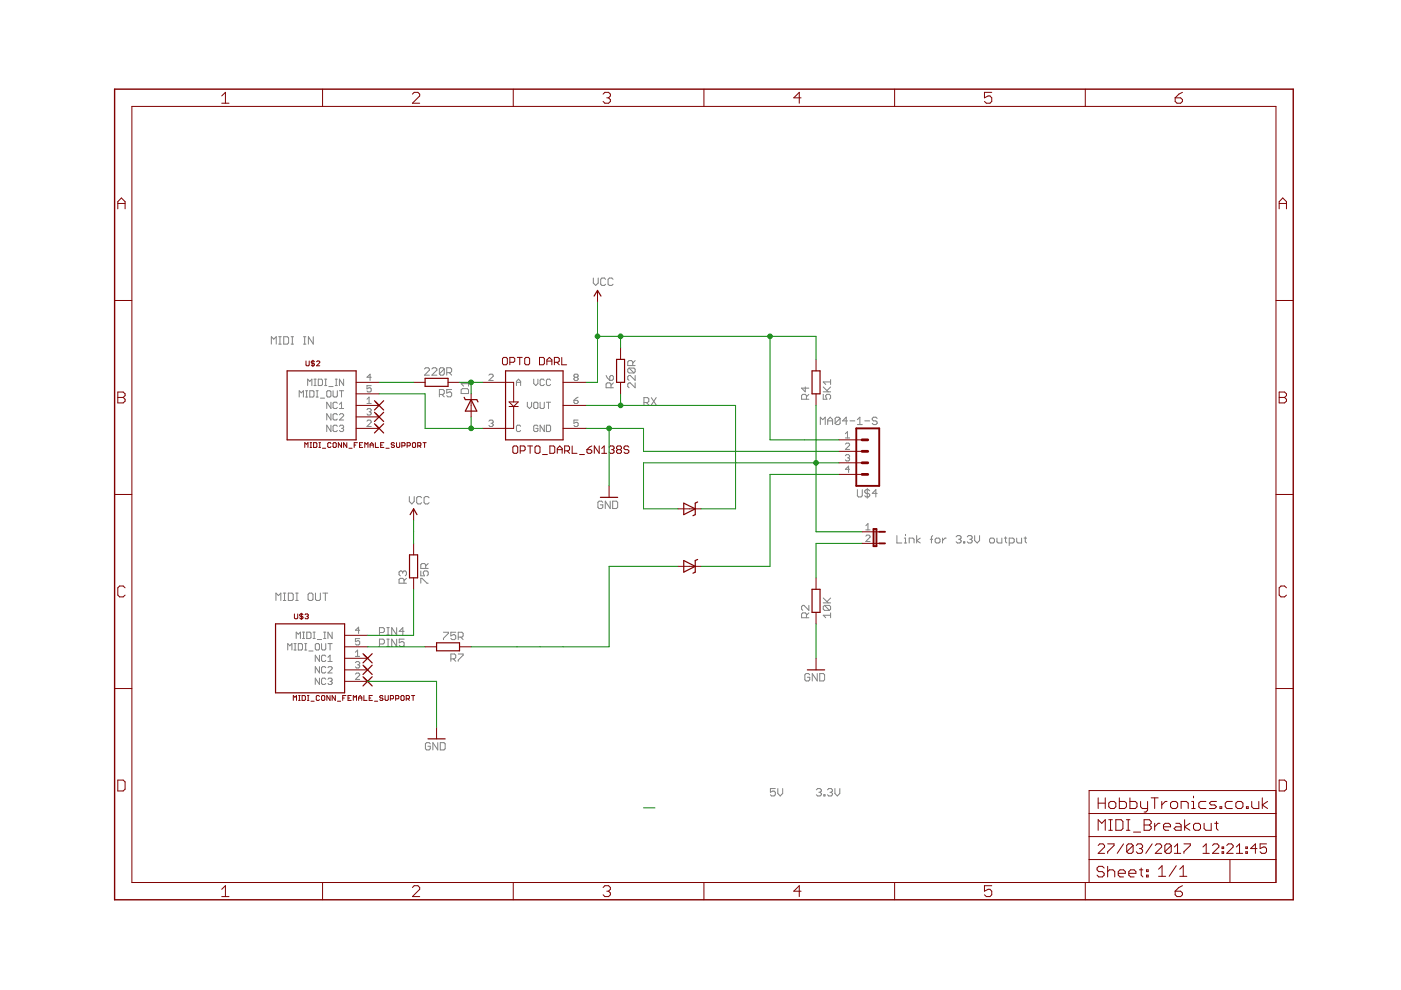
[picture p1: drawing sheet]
<svg xmlns="http://www.w3.org/2000/svg" width="297mm" height="210mm" viewBox="0 0 297 210" stroke-linecap="round" stroke-linejoin="round" font-family="sans-serif">
<g fill="#808080" stroke="#808080" stroke-width=".21">
<path d="M80.5 133.1v1.5z"/>
<path d="M80.5 133.1h.7z"/>
<path d="M81.2 133.1l.3 .2z"/>
<path d="M81.5 133.3v.6z"/>
<path d="M81.2 134.1l.3-.2z"/>
<path d="M80.5 134.1h.7z"/>
<path d="M82 134.6h.5z"/>
<path d="M82.3 133.1v1.5z"/>
<path d="M82 133.1h.5z"/>
<path d="M83.1 133.1v1.5z"/>
<path d="M83.1 133.1l1 1.5z"/>
<path d="M84.1 133.1v1.5z"/>
<path d="M85.4 133.1v1.5z"/>
<path d="M85.4 133.1l-.8 .8z"/>
<path d="M84.6 133.9h1.1z"/>
<path d="M80.5 135.5v1.6z"/>
<path d="M80.5 135.5h.7z"/>
<path d="M81.2 135.5l.3 .3z"/>
<path d="M81.5 135.8v.5z"/>
<path d="M81.2 136.5l.3-.2z"/>
<path d="M80.5 136.5h.7z"/>
<path d="M82 137.1h.5z"/>
<path d="M82.3 135.5v1.6z"/>
<path d="M82 135.5h.5z"/>
<path d="M83.1 135.5v1.6z"/>
<path d="M83.1 135.5l1 1.6z"/>
<path d="M84.1 135.5v1.6z"/>
<path d="M84.6 135.5h1.1z"/>
<path d="M84.6 135.5v.8z"/>
<path d="M84.6 136.3l.6-.3z"/>
<path d="M85.2 136h.2z"/>
<path d="M85.4 136l.3 .3z"/>
<path d="M85.7 136.3v.5z"/>
<path d="M85.4 137.1l.3-.3z"/>
<path d="M84.9 137.1h.5z"/>
<path d="M84.6 136.8l.3 .3z"/>
<path d="M57.5 71.4v1.6z"/>
<path d="M57.5 71.4l.5 .5z"/>
<path d="M58 71.9l.6-.5z"/>
<path d="M58.6 71.4v1.6z"/>
<path d="M59.1 73h.5z"/>
<path d="M59.4 71.4v1.6z"/>
<path d="M59.1 71.4h.5z"/>
<path d="M60.2 71.4v1.6z"/>
<path d="M60.2 73h.7z"/>
<path d="M60.9 73l.3-.3z"/>
<path d="M61.2 71.6v1.1z"/>
<path d="M60.9 71.4l.3 .2z"/>
<path d="M60.2 71.4h.7z"/>
<path d="M61.7 73h.5z"/>
<path d="M62 71.4v1.6z"/>
<path d="M61.7 71.4h.5z"/>
<path d="M64.3 73h.6z"/>
<path d="M64.6 71.4v1.6z"/>
<path d="M64.3 71.4h.6z"/>
<path d="M65.4 71.4v1.6z"/>
<path d="M65.4 71.4l1 1.6z"/>
<path d="M66.4 71.4v1.6z"/>
<path d="M58.5 125.8v1.5z"/>
<path d="M58.5 125.8l.5 .5z"/>
<path d="M59.5 125.8l-.5 .5z"/>
<path d="M59.5 125.8v1.5z"/>
<path d="M60.1 127.3h.5z"/>
<path d="M60.3 125.8v1.5z"/>
<path d="M60.1 125.8h.5z"/>
<path d="M61.1 125.8v1.5z"/>
<path d="M61.1 127.3h.8z"/>
<path d="M61.9 127.3l.3-.2z"/>
<path d="M62.2 126v1.1z"/>
<path d="M61.9 125.8l.3 .2z"/>
<path d="M61.1 125.8h.8z"/>
<path d="M62.7 127.3h.5z"/>
<path d="M62.9 125.8v1.5z"/>
<path d="M62.7 125.8h.5z"/>
<path d="M65.6 125.8h.5z"/>
<path d="M65.6 125.8l-.3 .2z"/>
<path d="M65.3 126v1.1z"/>
<path d="M65.3 127.1l.3 .2z"/>
<path d="M65.6 127.3h.5z"/>
<path d="M66.1 127.3l.3-.2z"/>
<path d="M66.4 126v1.1z"/>
<path d="M66.1 125.8l.3 .2z"/>
<path d="M66.9 125.8v1.3z"/>
<path d="M66.9 127.1l.2 .2z"/>
<path d="M67.1 127.3h.6z"/>
<path d="M67.7 127.3l.2-.2z"/>
<path d="M67.9 125.8v1.3z"/>
<path d="M69 125.8v1.5z"/>
<path d="M68.5 125.8h1z"/>
<path d="M163.3 167.2h1.1z"/>
<path d="M163.3 167.2v.8z"/>
<path d="M163.3 168l.6-.3z"/>
<path d="M163.9 167.7h.2z"/>
<path d="M164.1 167.7l.3 .3z"/>
<path d="M164.4 168v.5z"/>
<path d="M164.1 168.8l.3-.3z"/>
<path d="M163.6 168.8h.5z"/>
<path d="M163.3 168.5l.3 .3z"/>
<path d="M164.9 167.2v1z"/>
<path d="M164.9 168.2l.5 .6z"/>
<path d="M165.4 168.8l.5-.6z"/>
<path d="M165.9 167.2v1z"/>
<path d="M173.1 167.5l.3-.3z"/>
<path d="M173.4 167.2h.5z"/>
<path d="M173.9 167.2l.2 .3z"/>
<path d="M174.1 167.5v.2z"/>
<path d="M173.9 168l.2-.3z"/>
<path d="M173.6 168h.3z"/>
<path d="M173.9 168l.2 .2z"/>
<path d="M174.1 168.2v.3z"/>
<path d="M173.9 168.8l.2-.3z"/>
<path d="M173.4 168.8h.5z"/>
<path d="M173.1 168.5l.3 .3z"/>
<path d="M174.7 168.5v.3z"/>
<path d="M174.7 168.5h.2z"/>
<path d="M174.9 168.5v.3z"/>
<path d="M174.7 168.8h.2z"/>
<path d="M175.7 167.2l-.2 .3z"/>
<path d="M175.7 167.2h.5z"/>
<path d="M176.2 167.2l.3 .3z"/>
<path d="M176.5 167.5v.2z"/>
<path d="M176.5 167.7l-.3 .3z"/>
<path d="M176 168h.2z"/>
<path d="M176.2 168l.3 .2z"/>
<path d="M176.5 168.2v.3z"/>
<path d="M176.5 168.5l-.3 .3z"/>
<path d="M175.7 168.8h.5z"/>
<path d="M175.5 168.5l.2 .3z"/>
<path d="M177 167.2v1z"/>
<path d="M177 168.2l.5 .6z"/>
<path d="M177.5 168.8l.6-.6z"/>
<path d="M178.1 167.2v1z"/>
<path d="M190.2 113.6v1.5z"/>
<path d="M190.2 115.1h1z"/>
<path d="M191.7 114.1h.3z"/>
<path d="M192 114.1v1z"/>
<path d="M191.7 115.1h.5z"/>
<path d="M192 113.3v.3z"/>
<path d="M192.8 114.1v1z"/>
<path d="M192.8 114.1h.7z"/>
<path d="M193.5 114.1l.3 .2z"/>
<path d="M193.8 114.3v.8z"/>
<path d="M194.4 113.6v1.5z"/>
<path d="M194.4 114.6l.7 .5z"/>
<path d="M194.4 114.6l.7-.5z"/>
<path d="M197.5 113.8v1.3z"/>
<path d="M197.7 113.6l-.2 .2z"/>
<path d="M197.2 114.3h.5z"/>
<path d="M198.5 115.1h.6z"/>
<path d="M199.1 115.1l.2-.2z"/>
<path d="M199.3 114.3v.6z"/>
<path d="M199.1 114.1l.2 .2z"/>
<path d="M198.5 114.1h.6z"/>
<path d="M198.5 114.1l-.2 .2z"/>
<path d="M198.3 114.3v.6z"/>
<path d="M198.3 114.9l.2 .2z"/>
<path d="M199.8 114.1v1z"/>
<path d="M199.8 114.6l.6-.5z"/>
<path d="M200.4 114.1h.2z"/>
<path d="M202.7 113.8l.3-.2z"/>
<path d="M203 113.6h.5z"/>
<path d="M203.5 113.6l.3 .2z"/>
<path d="M203.8 113.8v.3z"/>
<path d="M203.5 114.3l.3-.2z"/>
<path d="M203.2 114.3h.3z"/>
<path d="M203.5 114.3l.3 .3z"/>
<path d="M203.8 114.6v.3z"/>
<path d="M203.5 115.1l.3-.2z"/>
<path d="M203 115.1h.5z"/>
<path d="M202.7 114.9l.3 .2z"/>
<path d="M204.3 114.9v.2z"/>
<path d="M204.3 114.9h.3z"/>
<path d="M204.6 114.9v.2z"/>
<path d="M204.3 115.1h.3z"/>
<path d="M205.3 113.6l-.2 .2z"/>
<path d="M205.3 113.6h.6z"/>
<path d="M205.9 113.6l.2 .2z"/>
<path d="M206.1 113.8v.3z"/>
<path d="M206.1 114.1l-.2 .2z"/>
<path d="M205.6 114.3h.3z"/>
<path d="M205.9 114.3l.2 .3z"/>
<path d="M206.1 114.6v.3z"/>
<path d="M206.1 114.9l-.2 .2z"/>
<path d="M205.3 115.1h.6z"/>
<path d="M205.1 114.9l.2 .2z"/>
<path d="M206.7 113.6v1z"/>
<path d="M206.7 114.6l.5 .5z"/>
<path d="M207.2 115.1l.5-.5z"/>
<path d="M207.7 113.6v1z"/>
<path d="M210.1 115.1h.5z"/>
<path d="M210.6 115.1l.2-.2z"/>
<path d="M210.8 114.3v.6z"/>
<path d="M210.6 114.1l.2 .2z"/>
<path d="M210.1 114.1h.5z"/>
<path d="M209.8 114.3l.3-.2z"/>
<path d="M209.8 114.3v.6z"/>
<path d="M209.8 114.9l.3 .2z"/>
<path d="M211.4 114.1v.8z"/>
<path d="M211.4 114.9l.2 .2z"/>
<path d="M211.6 115.1h.8z"/>
<path d="M212.4 114.1v1z"/>
<path d="M213.2 113.8v1.1z"/>
<path d="M213.2 114.9l.3 .2z"/>
<path d="M212.9 114.1h.6z"/>
<path d="M214 114.1v1.6z"/>
<path d="M214 114.1h.8z"/>
<path d="M214.8 114.1l.2 .2z"/>
<path d="M215 114.3v.6z"/>
<path d="M214.8 115.1l.2-.2z"/>
<path d="M214 115.1h.8z"/>
<path d="M215.6 114.1v.8z"/>
<path d="M215.6 114.9l.2 .2z"/>
<path d="M215.8 115.1h.8z"/>
<path d="M216.6 114.1v1z"/>
<path d="M217.4 113.8v1.1z"/>
<path d="M217.4 114.9l.3 .2z"/>
<path d="M217.1 114.1h.6z"/>
<path d="M127.6 106.3l.2 .2z"/>
<path d="M127 106.3h.6z"/>
<path d="M127 106.3l-.2 .2z"/>
<path d="M126.8 106.5v1z"/>
<path d="M126.8 107.5l.2 .3z"/>
<path d="M127 107.8h.6z"/>
<path d="M127.8 107.5l-.2 .3z"/>
<path d="M127.8 107v.5z"/>
<path d="M127.3 107h.5z"/>
<path d="M128.3 106.3v1.5z"/>
<path d="M128.3 106.3l1.1 1.5z"/>
<path d="M129.4 106.3v1.5z"/>
<path d="M129.9 106.3v1.5z"/>
<path d="M129.9 107.8h.8z"/>
<path d="M130.7 107.8l.3-.3z"/>
<path d="M131 106.5v1z"/>
<path d="M130.7 106.3l.3 .2z"/>
<path d="M129.9 106.3h.8z"/>
<path d="M125.8 58.9v1.1z"/>
<path d="M125.8 60l.5 .5z"/>
<path d="M126.3 60.5l.5-.5z"/>
<path d="M126.8 58.9v1.1z"/>
<path d="M128.1 58.9l.3 .3z"/>
<path d="M127.6 58.9h.5z"/>
<path d="M127.6 58.9l-.2 .3z"/>
<path d="M127.4 59.2v1.1z"/>
<path d="M127.4 60.3l.2 .2z"/>
<path d="M127.6 60.5h.5z"/>
<path d="M128.1 60.5l.3-.2z"/>
<path d="M129.7 58.9l.3 .3z"/>
<path d="M129.2 58.9h.5z"/>
<path d="M129.2 58.9l-.3 .3z"/>
<path d="M128.9 59.2v1.1z"/>
<path d="M128.9 60.3l.3 .2z"/>
<path d="M129.2 60.5h.5z"/>
<path d="M129.7 60.5l.3-.2z"/>
<path d="M86.8 105.3v1z"/>
<path d="M86.8 106.3l.5 .5z"/>
<path d="M87.8 106.3l-.5 .5z"/>
<path d="M87.8 105.3v1z"/>
<path d="M89.1 105.3l.3 .2z"/>
<path d="M88.6 105.3h.5z"/>
<path d="M88.3 105.5l.3-.2z"/>
<path d="M88.3 105.5v1.1z"/>
<path d="M88.3 106.6l.3 .2z"/>
<path d="M88.6 106.8h.5z"/>
<path d="M89.4 106.6l-.3 .2z"/>
<path d="M90.7 105.3l.3 .2z"/>
<path d="M90.2 105.3h.5z"/>
<path d="M89.9 105.5l.3-.2z"/>
<path d="M89.9 105.5v1.1z"/>
<path d="M89.9 106.6l.3 .2z"/>
<path d="M90.2 106.8h.5z"/>
<path d="M90.7 106.8l.3-.2z"/>
<path d="M91 157.5l.2 .2z"/>
<path d="M90.5 157.5h.5z"/>
<path d="M90.2 157.7l.3-.2z"/>
<path d="M90.2 157.7v1z"/>
<path d="M90.2 158.7l.3 .3z"/>
<path d="M90.5 159h.5z"/>
<path d="M91 159l.2-.3z"/>
<path d="M91.2 158.2v.5z"/>
<path d="M90.7 158.2h.5z"/>
<path d="M91.8 157.5v1.5z"/>
<path d="M91.8 157.5l1 1.5z"/>
<path d="M92.8 157.5v1.5z"/>
<path d="M93.3 157.5v1.5z"/>
<path d="M93.3 159h.8z"/>
<path d="M94.1 159l.3-.3z"/>
<path d="M94.4 157.7v1z"/>
<path d="M94.1 157.5l.3 .2z"/>
<path d="M93.3 157.5h.8z"/>
<path d="M173.9 88.5v1.5z"/>
<path d="M173.9 88.5l.5 .5z"/>
<path d="M175 88.5l-.6 .5z"/>
<path d="M175 88.5v1.5z"/>
<path d="M175.5 89v1z"/>
<path d="M175.5 89l.5-.5z"/>
<path d="M176 88.5l.5 .5z"/>
<path d="M176.5 89v1z"/>
<path d="M175.5 89.2h1z"/>
<path d="M177.1 88.7v1.1z"/>
<path d="M177.1 88.7l.2-.2z"/>
<path d="M177.3 88.5h.5z"/>
<path d="M177.8 88.5l.3 .2z"/>
<path d="M178.1 88.7v1.1z"/>
<path d="M177.8 90l.3-.2z"/>
<path d="M177.3 90h.5z"/>
<path d="M177.1 89.8l.2 .2z"/>
<path d="M177.1 89.8l1-1.1z"/>
<path d="M179.4 88.5v1.5z"/>
<path d="M179.4 88.5l-.8 .7z"/>
<path d="M178.6 89.2h1.1z"/>
<path d="M180.2 89.2h1.1z"/>
<path d="M182.3 88.5l-.5 .5z"/>
<path d="M182.3 88.5v1.5z"/>
<path d="M181.8 90h1z"/>
<path d="M183.3 89.2h1.1z"/>
<path d="M185.7 88.5l.3 .2z"/>
<path d="M185.2 88.5h.5z"/>
<path d="M185.2 88.5l-.3 .2z"/>
<path d="M184.9 88.7v.3z"/>
<path d="M184.9 89l.3 .2z"/>
<path d="M185.2 89.2h.5z"/>
<path d="M185.7 89.2l.3 .3z"/>
<path d="M186 89.5v.3z"/>
<path d="M185.7 90l.3-.2z"/>
<path d="M185.2 90h.5z"/>
<path d="M184.9 89.8l.3 .2z"/>
<path d="M89.2 122.6v1.1z"/>
<path d="M89.2 122.6h.3z"/>
<path d="M89.5 122.6l1 1.1z"/>
<path d="M90.5 123.7h.3z"/>
<path d="M89.2 121.1v1z"/>
<path d="M89.2 122.1h.8z"/>
<path d="M89.7 121.6l.3 .5z"/>
<path d="M89.7 121.3v.3z"/>
<path d="M89.7 121.3l.3-.2z"/>
<path d="M90 121.1h.5z"/>
<path d="M90.5 121.1l.3 .2z"/>
<path d="M90.8 121.3v.5z"/>
<path d="M90.8 121.8l-.3 .3z"/>
<path d="M89.2 120.5h1.6z"/>
<path d="M89.2 119.7v.8z"/>
<path d="M89.2 119.7l.3-.2z"/>
<path d="M89.5 119.5h.5z"/>
<path d="M90 119.5l.3 .2z"/>
<path d="M90.3 119.7v.8z"/>
<path d="M90.3 120l.5-.5z"/>
<path d="M90 79.5h1z"/>
<path d="M91 78.5l-1 1z"/>
<path d="M91 78.2v.3z"/>
<path d="M90.8 78l.2 .2z"/>
<path d="M90.3 78h.5z"/>
<path d="M90 78.2l.3-.2z"/>
<path d="M91.6 79.5h1z"/>
<path d="M91.6 79.5l1-1z"/>
<path d="M92.6 78.2v.3z"/>
<path d="M92.4 78l.2 .2z"/>
<path d="M91.8 78h.6z"/>
<path d="M91.6 78.2l.2-.2z"/>
<path d="M93.2 78.2v1.1z"/>
<path d="M93.2 78.2l.2-.2z"/>
<path d="M93.4 78h.5z"/>
<path d="M93.9 78l.3 .2z"/>
<path d="M94.2 78.2v1.1z"/>
<path d="M94.2 79.3l-.3 .2z"/>
<path d="M93.4 79.5h.5z"/>
<path d="M93.2 79.3l.2 .2z"/>
<path d="M93.2 79.3l1-1.1z"/>
<path d="M94.7 78v1.5z"/>
<path d="M94.7 78h.8z"/>
<path d="M95.5 78l.3 .2z"/>
<path d="M95.8 78.2v.6z"/>
<path d="M95.8 78.8l-.3 .2z"/>
<path d="M94.7 79h.8z"/>
<path d="M95.2 79l.6 .5z"/>
<path d="M134.7 81.2v1z"/>
<path d="M133.6 81.2l1.1 1z"/>
<path d="M133.4 81.2h.2z"/>
<path d="M133.1 81.4l.3-.2z"/>
<path d="M133.1 81.4v.6z"/>
<path d="M133.1 82l.3 .2z"/>
<path d="M134.7 79.6v1z"/>
<path d="M133.6 79.6l1.1 1z"/>
<path d="M133.4 79.6h.2z"/>
<path d="M133.1 79.9l.3-.3z"/>
<path d="M133.1 79.9v.5z"/>
<path d="M133.1 80.4l.3 .2z"/>
<path d="M133.4 79.1h1z"/>
<path d="M133.1 78.8l.3 .3z"/>
<path d="M133.1 78.3v.5z"/>
<path d="M133.1 78.3l.3-.3z"/>
<path d="M133.4 78h1z"/>
<path d="M134.4 78l.3 .3z"/>
<path d="M134.7 78.3v.5z"/>
<path d="M134.7 78.8l-.3 .3z"/>
<path d="M133.4 78l1 1.1z"/>
<path d="M133.1 77.5h1.6z"/>
<path d="M133.1 76.7v.8z"/>
<path d="M133.1 76.7l.3-.2z"/>
<path d="M133.4 76.5h.5z"/>
<path d="M133.9 76.5l.3 .2z"/>
<path d="M134.2 76.7v.8z"/>
<path d="M134.7 76.5l-.5 .5z"/>
<path d="M94 134h1.1z"/>
<path d="M95.1 134v.3z"/>
<path d="M95.1 134.3l-1.1 1z"/>
<path d="M94 135.3v.3z"/>
<path d="M95.6 134h1z"/>
<path d="M95.6 134v.8z"/>
<path d="M95.6 134.8l.5-.2z"/>
<path d="M96.1 134.6h.3z"/>
<path d="M96.4 134.6l.2 .2z"/>
<path d="M96.6 134.8v.5z"/>
<path d="M96.6 135.3l-.2 .3z"/>
<path d="M95.8 135.6h.6z"/>
<path d="M95.6 135.3l.2 .3z"/>
<path d="M97.2 134v1.6z"/>
<path d="M97.2 134h.7z"/>
<path d="M97.9 134l.3 .3z"/>
<path d="M98.2 134.3v.5z"/>
<path d="M98.2 134.8l-.3 .3z"/>
<path d="M97.2 135.1h.7z"/>
<path d="M97.7 135.1l.5 .5z"/>
<path d="M171.4 142.8l.3 .3z"/>
<path d="M170.9 142.8h.5z"/>
<path d="M170.9 142.8l-.3 .3z"/>
<path d="M170.6 143.1v1z"/>
<path d="M170.6 144.1l.3 .3z"/>
<path d="M170.9 144.4h.5z"/>
<path d="M171.4 144.4l.3-.3z"/>
<path d="M171.7 143.6v.5z"/>
<path d="M171.2 143.6h.5z"/>
<path d="M172.2 142.8v1.6z"/>
<path d="M172.2 142.8l1.1 1.6z"/>
<path d="M173.3 142.8v1.6z"/>
<path d="M173.8 142.8v1.6z"/>
<path d="M173.8 144.4h.8z"/>
<path d="M174.6 144.4l.2-.3z"/>
<path d="M174.8 143.1v1z"/>
<path d="M174.6 142.8l.2 .3z"/>
<path d="M173.8 142.8h.8z"/>
<path d="M174.5 130.5l.6 .5z"/>
<path d="M174.5 130.5h1.6z"/>
<path d="M176.1 129.9v1.1z"/>
<path d="M174.8 129.4h1.1z"/>
<path d="M174.5 129.1l.3 .3z"/>
<path d="M174.5 128.6v.5z"/>
<path d="M174.5 128.6l.3-.2z"/>
<path d="M174.8 128.4h1.1z"/>
<path d="M175.9 128.4l.2 .2z"/>
<path d="M176.1 128.6v.5z"/>
<path d="M176.1 129.1l-.2 .3z"/>
<path d="M174.8 128.4l1.1 1z"/>
<path d="M174.5 127.8h1.6z"/>
<path d="M174.5 126.8l1.1 1z"/>
<path d="M175.3 127.6l.8-.8z"/>
<path d="M174.5 83.6v1z"/>
<path d="M174.5 84.6h.8z"/>
<path d="M175.1 84.1l.2 .5z"/>
<path d="M175.1 83.9v.2z"/>
<path d="M175.3 83.6l-.2 .3z"/>
<path d="M175.3 83.6h.6z"/>
<path d="M175.9 83.6l.2 .3z"/>
<path d="M176.1 83.9v.5z"/>
<path d="M176.1 84.4l-.2 .2z"/>
<path d="M174.5 83.1h1.6z"/>
<path d="M174.5 82l1.1 1.1z"/>
<path d="M175.3 82.8l.8-.8z"/>
<path d="M174.5 81l.6 .5z"/>
<path d="M174.5 81h1.6z"/>
<path d="M176.1 80.5v1z"/>
<path d="M97.8 83.4h1.5z"/>
<path d="M99.3 82.7v.7z"/>
<path d="M99.1 82.4l.2 .3z"/>
<path d="M98 82.4h1.1z"/>
<path d="M97.8 82.7l.2-.3z"/>
<path d="M97.8 82.7v.7z"/>
<path d="M97.8 81.3l.5 .6z"/>
<path d="M97.8 81.3h1.5z"/>
<path d="M99.3 80.8v1.1z"/>
<path d="M69.3 90.1v1.4z"/>
<path d="M69.3 90.1l.9 1.4z"/>
<path d="M70.2 90.1v1.4z"/>
<path d="M71.3 90.1l.2 .3z"/>
<path d="M70.8 90.1h.5z"/>
<path d="M70.8 90.1l-.2 .3z"/>
<path d="M70.6 90.4v.9z"/>
<path d="M70.6 91.3l.2 .2z"/>
<path d="M70.8 91.5h.5z"/>
<path d="M71.3 91.5l.2-.2z"/>
<path d="M72 90.4l.2-.3z"/>
<path d="M72.2 90.1h.4z"/>
<path d="M72.6 90.1l.3 .3z"/>
<path d="M72.9 90.4v.2z"/>
<path d="M72.9 90.6l-.3 .2z"/>
<path d="M72.4 90.8h.2z"/>
<path d="M72.6 90.8l.3 .2z"/>
<path d="M72.9 91v.3z"/>
<path d="M72.9 91.3l-.3 .2z"/>
<path d="M72.2 91.5h.4z"/>
<path d="M72 91.3l.2 .2z"/>
<path d="M77.8 90.4h.9z"/>
<path d="M77.8 90.4l.9-.9z"/>
<path d="M78.7 89.3v.2z"/>
<path d="M78.5 89.1l.2 .2z"/>
<path d="M78 89.1h.5z"/>
<path d="M78 89.1l-.2 .2z"/>
<path d="M69.3 87.7v1.3z"/>
<path d="M69.3 87.7l.9 1.3z"/>
<path d="M70.2 87.7v1.3z"/>
<path d="M71.3 87.7l.2 .2z"/>
<path d="M70.8 87.7h.5z"/>
<path d="M70.8 87.7l-.2 .2z"/>
<path d="M70.6 87.9v.9z"/>
<path d="M70.6 88.8l.2 .2z"/>
<path d="M70.8 89h.5z"/>
<path d="M71.3 89l.2-.2z"/>
<path d="M72 89h.9z"/>
<path d="M72 89l.9-.8z"/>
<path d="M72.9 87.9v.3z"/>
<path d="M72.6 87.7l.3 .2z"/>
<path d="M72.2 87.7h.4z"/>
<path d="M72.2 87.7l-.2 .2z"/>
<path d="M78 86.6l-.2 .3z"/>
<path d="M78 86.6h.5z"/>
<path d="M78.5 86.6l.2 .3z"/>
<path d="M78.7 86.9v.2z"/>
<path d="M78.7 87.1l-.2 .2z"/>
<path d="M78.3 87.3h.2z"/>
<path d="M78.5 87.3l.2 .2z"/>
<path d="M78.7 87.5v.3z"/>
<path d="M78.7 87.8l-.2 .2z"/>
<path d="M78 88h.5z"/>
<path d="M77.8 87.8l.2 .2z"/>
<path d="M69.3 85.3v1.3z"/>
<path d="M69.3 85.3l.9 1.3z"/>
<path d="M70.2 85.3v1.3z"/>
<path d="M71.3 85.3l.2 .2z"/>
<path d="M70.8 85.3h.5z"/>
<path d="M70.6 85.5l.2-.2z"/>
<path d="M70.6 85.5v.9z"/>
<path d="M70.6 86.4l.2 .2z"/>
<path d="M70.8 86.6h.5z"/>
<path d="M71.3 86.6l.2-.2z"/>
<path d="M72 85.7l.4-.4z"/>
<path d="M72.4 85.3v1.3z"/>
<path d="M72 86.6h.9z"/>
<path d="M77.8 84.6l.5-.4z"/>
<path d="M78.3 84.2v1.4z"/>
<path d="M77.8 85.6h.9z"/>
<path d="M63.4 82.8v1.4z"/>
<path d="M63.4 82.8l.5 .5z"/>
<path d="M64.3 82.8l-.4 .5z"/>
<path d="M64.3 82.8v1.4z"/>
<path d="M64.8 84.2h.4z"/>
<path d="M65 82.8v1.4z"/>
<path d="M64.8 82.8h.4z"/>
<path d="M65.7 82.8v1.4z"/>
<path d="M65.7 84.2h.7z"/>
<path d="M66.6 83.9l-.2 .3z"/>
<path d="M66.6 83.1v.8z"/>
<path d="M66.4 82.8l.2 .3z"/>
<path d="M65.7 82.8h.7z"/>
<path d="M67 84.2h.5z"/>
<path d="M67.2 82.8v1.4z"/>
<path d="M67 82.8h.5z"/>
<path d="M67.9 84.4h.9z"/>
<path d="M69.5 82.8h.4z"/>
<path d="M69.5 82.8l-.2 .3z"/>
<path d="M69.3 83.1v.8z"/>
<path d="M69.3 83.9l.2 .3z"/>
<path d="M69.5 84.2h.4z"/>
<path d="M69.9 84.2l.3-.3z"/>
<path d="M70.2 83.1v.8z"/>
<path d="M69.9 82.8l.3 .3z"/>
<path d="M70.6 82.8v1.1z"/>
<path d="M70.6 83.9l.2 .3z"/>
<path d="M70.8 84.2h.5z"/>
<path d="M71.3 84.2l.2-.3z"/>
<path d="M71.5 82.8v1.1z"/>
<path d="M72.4 82.8v1.4z"/>
<path d="M72 82.8h.9z"/>
<path d="M77.8 81.8h.9z"/>
<path d="M77.8 81.8v.6z"/>
<path d="M77.8 82.4l.5-.2z"/>
<path d="M78.3 82.2h.2z"/>
<path d="M78.5 82.2l.2 .2z"/>
<path d="M78.7 82.4v.5z"/>
<path d="M78.5 83.1l.2-.2z"/>
<path d="M78 83.1h.5z"/>
<path d="M77.8 82.9l.2 .2z"/>
<path d="M65.2 80.4v1.3z"/>
<path d="M65.2 80.4l.5 .5z"/>
<path d="M66.1 80.4l-.4 .5z"/>
<path d="M66.1 80.4v1.3z"/>
<path d="M66.6 81.7h.4z"/>
<path d="M66.8 80.4v1.3z"/>
<path d="M66.6 80.4h.4z"/>
<path d="M67.5 80.4v1.3z"/>
<path d="M67.5 81.7h.7z"/>
<path d="M68.4 81.5l-.2 .2z"/>
<path d="M68.4 80.6v.9z"/>
<path d="M68.2 80.4l.2 .2z"/>
<path d="M67.5 80.4h.7z"/>
<path d="M68.8 81.7h.5z"/>
<path d="M69 80.4v1.3z"/>
<path d="M68.8 80.4h.5z"/>
<path d="M69.7 82h.9z"/>
<path d="M71.1 81.7h.4z"/>
<path d="M71.3 80.4v1.3z"/>
<path d="M71.1 80.4h.4z"/>
<path d="M72 80.4v1.3z"/>
<path d="M72 80.4l.9 1.3z"/>
<path d="M72.9 80.4v1.3z"/>
<path d="M78.5 79.3v1.4z"/>
<path d="M78.5 79.3l-.7 .7z"/>
<path d="M77.8 80h.9z"/>
<path d="M66.8 143.8v1.3z"/>
<path d="M66.8 143.8l.9 1.3z"/>
<path d="M67.7 143.8v1.3z"/>
<path d="M68.9 143.8l.2 .2z"/>
<path d="M68.4 143.8h.5z"/>
<path d="M68.2 144l.2-.2z"/>
<path d="M68.2 144v.9z"/>
<path d="M68.2 144.9l.2 .2z"/>
<path d="M68.4 145.1h.5z"/>
<path d="M68.9 145.1l.2-.2z"/>
<path d="M69.7 143.8l-.2 .2z"/>
<path d="M69.7 143.8h.5z"/>
<path d="M70.2 143.8l.2 .2z"/>
<path d="M70.4 144v.2z"/>
<path d="M70.4 144.2l-.2 .3z"/>
<path d="M70 144.5h.2z"/>
<path d="M70.2 144.5l.2 .2z"/>
<path d="M70.4 144.7v.2z"/>
<path d="M70.4 144.9l-.2 .2z"/>
<path d="M69.7 145.1h.5z"/>
<path d="M69.5 144.9l.2 .2z"/>
<path d="M75.4 144.1h.9z"/>
<path d="M75.4 144.1l.9-.9z"/>
<path d="M76.3 142.9v.3z"/>
<path d="M76 142.7l.3 .2z"/>
<path d="M75.6 142.7h.4z"/>
<path d="M75.4 142.9l.2-.2z"/>
<path d="M66.8 141.4v1.3z"/>
<path d="M66.8 141.4l.9 1.3z"/>
<path d="M67.7 141.4v1.3z"/>
<path d="M68.9 141.4l.2 .2z"/>
<path d="M68.4 141.4h.5z"/>
<path d="M68.2 141.6l.2-.2z"/>
<path d="M68.2 141.6v.9z"/>
<path d="M68.2 142.5l.2 .2z"/>
<path d="M68.4 142.7h.5z"/>
<path d="M68.9 142.7l.2-.2z"/>
<path d="M69.5 142.7h.9z"/>
<path d="M70.4 141.8l-.9 .9z"/>
<path d="M70.4 141.6v.2z"/>
<path d="M70.2 141.4l.2 .2z"/>
<path d="M69.7 141.4h.5z"/>
<path d="M69.7 141.4l-.2 .2z"/>
<path d="M75.6 140.3l-.2 .2z"/>
<path d="M75.6 140.3h.4z"/>
<path d="M76 140.3l.3 .2z"/>
<path d="M76.3 140.5v.2z"/>
<path d="M76.3 140.7l-.3 .2z"/>
<path d="M75.8 140.9h.2z"/>
<path d="M76 140.9l.3 .3z"/>
<path d="M76.3 141.2v.2z"/>
<path d="M76.3 141.4l-.3 .2z"/>
<path d="M75.6 141.6h.4z"/>
<path d="M75.4 141.4l.2 .2z"/>
<path d="M66.8 138.9v1.4z"/>
<path d="M66.8 138.9l.9 1.4z"/>
<path d="M67.7 138.9v1.4z"/>
<path d="M68.9 138.9l.2 .2z"/>
<path d="M68.4 138.9h.5z"/>
<path d="M68.2 139.1l.2-.2z"/>
<path d="M68.2 139.1v.9z"/>
<path d="M68.2 140l.2 .3z"/>
<path d="M68.4 140.3h.5z"/>
<path d="M69.1 140l-.2 .3z"/>
<path d="M69.5 139.4l.5-.5z"/>
<path d="M70 138.9v1.4z"/>
<path d="M69.5 140.3h.9z"/>
<path d="M75.4 138.3l.4-.5z"/>
<path d="M75.8 137.8v1.4z"/>
<path d="M75.4 139.2h.9z"/>
<path d="M61 136.5v1.3z"/>
<path d="M61 136.5l.4 .4z"/>
<path d="M61.9 136.5l-.5 .4z"/>
<path d="M61.9 136.5v1.3z"/>
<path d="M62.3 137.8h.5z"/>
<path d="M62.6 136.5v1.3z"/>
<path d="M62.3 136.5h.5z"/>
<path d="M63.2 136.5v1.3z"/>
<path d="M63.2 137.8h.7z"/>
<path d="M64.1 137.6l-.2 .2z"/>
<path d="M64.1 136.7v.9z"/>
<path d="M63.9 136.5l.2 .2z"/>
<path d="M63.2 136.5h.7z"/>
<path d="M64.6 137.8h.4z"/>
<path d="M64.8 136.5v1.3z"/>
<path d="M64.6 136.5h.4z"/>
<path d="M65.5 138h.9z"/>
<path d="M67.1 136.5h.4z"/>
<path d="M67.1 136.5l-.3 .2z"/>
<path d="M66.8 136.7v.9z"/>
<path d="M66.8 137.6l.3 .2z"/>
<path d="M67.1 137.8h.4z"/>
<path d="M67.7 137.6l-.2 .2z"/>
<path d="M67.7 136.7v.9z"/>
<path d="M67.5 136.5l.2 .2z"/>
<path d="M68.2 136.5v1.1z"/>
<path d="M68.2 137.6l.2 .2z"/>
<path d="M68.4 137.8h.5z"/>
<path d="M69.1 137.6l-.2 .2z"/>
<path d="M69.1 136.5v1.1z"/>
<path d="M70 136.5v1.3z"/>
<path d="M69.5 136.5h.9z"/>
<path d="M75.4 135.4h.9z"/>
<path d="M75.4 135.4v.7z"/>
<path d="M75.4 136.1l.4-.3z"/>
<path d="M75.8 135.8h.2z"/>
<path d="M76 135.8l.3 .3z"/>
<path d="M76.3 136.1v.4z"/>
<path d="M76 136.7l.3-.2z"/>
<path d="M75.6 136.7h.4z"/>
<path d="M75.4 136.5l.2 .2z"/>
<path d="M62.8 134v1.4z"/>
<path d="M62.8 134l.4 .5z"/>
<path d="M63.2 134.5l.5-.5z"/>
<path d="M63.7 134v1.4z"/>
<path d="M64.1 135.4h.5z"/>
<path d="M64.4 134v1.4z"/>
<path d="M64.1 134h.5z"/>
<path d="M65 134v1.4z"/>
<path d="M65 135.4h.7z"/>
<path d="M65.9 135.1l-.2 .3z"/>
<path d="M65.9 134.3v.8z"/>
<path d="M65.7 134l.2 .3z"/>
<path d="M65 134h.7z"/>
<path d="M66.4 135.4h.4z"/>
<path d="M66.6 134v1.4z"/>
<path d="M66.4 134h.4z"/>
<path d="M67.3 135.6h.9z"/>
<path d="M68.6 135.4h.5z"/>
<path d="M68.9 134v1.4z"/>
<path d="M68.6 134h.5z"/>
<path d="M69.5 134v1.4z"/>
<path d="M69.5 134l.9 1.4z"/>
<path d="M70.4 134v1.4z"/>
<path d="M76 133v1.3z"/>
<path d="M75.4 133.6l.6-.6z"/>
<path d="M75.4 133.6h.9z"/>
<path d="M110.2 90.1l.2 .3z"/>
<path d="M109.7 90.1h.5z"/>
<path d="M109.7 90.1l-.2 .3z"/>
<path d="M109.5 90.4v.9z"/>
<path d="M109.5 91.3l.2 .2z"/>
<path d="M109.7 91.5h.5z"/>
<path d="M110.4 91.3l-.2 .2z"/>
<path d="M103.9 89.1l-.2 .2z"/>
<path d="M103.9 89.1h.4z"/>
<path d="M104.3 89.1l.3 .2z"/>
<path d="M104.6 89.3v.2z"/>
<path d="M104.3 89.7l.3-.2z"/>
<path d="M104.1 89.7h.2z"/>
<path d="M104.3 89.7l.3 .3z"/>
<path d="M104.6 90v.2z"/>
<path d="M104.6 90.2l-.3 .2z"/>
<path d="M103.9 90.4h.4z"/>
<path d="M103.7 90.2l.2 .2z"/>
<path d="M109.5 80.9v.8z"/>
<path d="M109.9 80.4l-.4 .5z"/>
<path d="M109.9 80.4l.5 .5z"/>
<path d="M110.4 80.9v.8z"/>
<path d="M109.5 81.1h.9z"/>
<path d="M103.7 80.7h.9z"/>
<path d="M103.7 80.7l.9-.9z"/>
<path d="M104.6 79.5v.3z"/>
<path d="M104.3 79.3l.3 .2z"/>
<path d="M103.9 79.3h.4z"/>
<path d="M103.7 79.5l.2-.2z"/>
<path d="M113.2 80.4v.9z"/>
<path d="M113.2 81.3l.4 .4z"/>
<path d="M113.6 81.7l.4-.4z"/>
<path d="M114 80.4v.9z"/>
<path d="M115.2 80.4l.2 .2z"/>
<path d="M114.7 80.4h.5z"/>
<path d="M114.7 80.4l-.2 .2z"/>
<path d="M114.5 80.6v.9z"/>
<path d="M114.5 81.5l.2 .2z"/>
<path d="M114.7 81.7h.5z"/>
<path d="M115.2 81.7l.2-.2z"/>
<path d="M116.5 80.4l.2 .2z"/>
<path d="M116.1 80.4h.4z"/>
<path d="M115.8 80.6l.3-.2z"/>
<path d="M115.8 80.6v.9z"/>
<path d="M115.8 81.5l.3 .2z"/>
<path d="M116.1 81.7h.4z"/>
<path d="M116.7 81.5l-.2 .2z"/>
<path d="M121.9 79.3l-.2 .2z"/>
<path d="M121.9 79.3h.4z"/>
<path d="M122.3 79.3l.3 .2z"/>
<path d="M122.6 79.5v.3z"/>
<path d="M122.3 80l.3-.2z"/>
<path d="M122.3 80l.3 .2z"/>
<path d="M122.6 80.2v.3z"/>
<path d="M122.3 80.7l.3-.2z"/>
<path d="M121.9 80.7h.4z"/>
<path d="M121.7 80.5l.2 .2z"/>
<path d="M121.7 80.2v.3z"/>
<path d="M121.9 80l-.2 .2z"/>
<path d="M121.7 79.8l.2 .2z"/>
<path d="M121.7 79.5v.3z"/>
<path d="M121.9 80h.4z"/>
<path d="M111.8 85.3v.9z"/>
<path d="M111.8 86.2l.4 .4z"/>
<path d="M112.2 86.6l.5-.4z"/>
<path d="M112.7 85.3v.9z"/>
<path d="M113.4 85.3h.4z"/>
<path d="M113.2 85.5l.2-.2z"/>
<path d="M113.2 85.5v.9z"/>
<path d="M113.2 86.4l.2 .2z"/>
<path d="M113.4 86.6h.4z"/>
<path d="M113.8 86.6l.2-.2z"/>
<path d="M114 85.5v.9z"/>
<path d="M113.8 85.3l.2 .2z"/>
<path d="M114.5 85.3v1.1z"/>
<path d="M114.5 86.4l.2 .2z"/>
<path d="M114.7 86.6h.5z"/>
<path d="M115.2 86.6l.2-.2z"/>
<path d="M115.4 85.3v1.1z"/>
<path d="M116.3 85.3v1.3z"/>
<path d="M115.8 85.3h.9z"/>
<path d="M122.1 84.4l.5-.2z"/>
<path d="M122.1 84.4l-.4 .5z"/>
<path d="M121.7 84.9v.4z"/>
<path d="M121.7 85.3l.2 .3z"/>
<path d="M121.9 85.6h.4z"/>
<path d="M122.3 85.6l.3-.3z"/>
<path d="M122.6 85.1v.2z"/>
<path d="M122.3 84.9l.3 .2z"/>
<path d="M121.7 84.9h.6z"/>
<path d="M113.8 90.1l.2 .3z"/>
<path d="M113.4 90.1h.4z"/>
<path d="M113.4 90.1l-.2 .3z"/>
<path d="M113.2 90.4v.9z"/>
<path d="M113.2 91.3l.2 .2z"/>
<path d="M113.4 91.5h.4z"/>
<path d="M114 91.3l-.2 .2z"/>
<path d="M114 90.8v.5z"/>
<path d="M113.6 90.8h.4z"/>
<path d="M114.5 90.1v1.4z"/>
<path d="M114.5 90.1l.9 1.4z"/>
<path d="M115.4 90.1v1.4z"/>
<path d="M115.8 90.1v1.4z"/>
<path d="M115.8 91.5h.7z"/>
<path d="M116.7 91.3l-.2 .2z"/>
<path d="M116.7 90.4v.9z"/>
<path d="M116.5 90.1l.2 .3z"/>
<path d="M115.8 90.1h.7z"/>
<path d="M121.7 89.1h.9z"/>
<path d="M121.7 89.1v.6z"/>
<path d="M121.7 89.7l.4-.2z"/>
<path d="M122.1 89.5h.2z"/>
<path d="M122.3 89.5l.3 .2z"/>
<path d="M122.6 89.7v.5z"/>
<path d="M122.6 90.2l-.3 .2z"/>
<path d="M121.9 90.4h.4z"/>
<path d="M121.7 90.2l.2 .2z"/>
<path d="M179.2 92l.5-.5z"/>
<path d="M179.7 91.5v1.4z"/>
<path d="M179.2 92.9h.9z"/>
<path d="M179.2 95.3h.9z"/>
<path d="M179.2 95.3l.9-.9z"/>
<path d="M180.1 94.2v.2z"/>
<path d="M179.9 94l.2 .2z"/>
<path d="M179.5 94h.4z"/>
<path d="M179.5 94l-.3 .2z"/>
<path d="M179.5 96.4l-.3 .2z"/>
<path d="M179.5 96.4h.4z"/>
<path d="M179.9 96.4l.2 .2z"/>
<path d="M180.1 96.6v.2z"/>
<path d="M180.1 96.8l-.2 .3z"/>
<path d="M179.7 97.1h.2z"/>
<path d="M179.9 97.1l.2 .2z"/>
<path d="M180.1 97.3v.2z"/>
<path d="M180.1 97.5l-.2 .2z"/>
<path d="M179.5 97.7h.4z"/>
<path d="M179.2 97.5l.3 .2z"/>
<path d="M179.9 98.8v1.4z"/>
<path d="M179.9 98.8l-.7 .7z"/>
<path d="M179.2 99.5h.9z"/>
<path d="M181.8 103.8v1.3z"/>
<path d="M181.8 105.1l.2 .3z"/>
<path d="M182 105.4h.6z"/>
<path d="M182.6 105.4l.2-.3z"/>
<path d="M182.8 103.8v1.3z"/>
<path d="M183.3 105.1l.3 .3z"/>
<path d="M183.6 105.4h.5z"/>
<path d="M184.1 105.4l.3-.3z"/>
<path d="M184.4 104.9v.2z"/>
<path d="M184.1 104.6l.3 .3z"/>
<path d="M183.6 104.6h.5z"/>
<path d="M183.3 104.3l.3 .3z"/>
<path d="M183.3 104.1v.2z"/>
<path d="M183.3 104.1l.3-.3z"/>
<path d="M183.6 103.8h.5z"/>
<path d="M184.1 103.8l.3 .3z"/>
<path d="M183.9 103.5v2.1z"/>
<path d="M185.7 103.8v1.6z"/>
<path d="M185.7 103.8l-.8 .8z"/>
<path d="M184.9 104.6h1.1z"/>
<path d="M84.6 123.7h1.6z"/>
<path d="M84.6 122.9v.8z"/>
<path d="M84.6 122.9l.3-.3z"/>
<path d="M84.9 122.6h.5z"/>
<path d="M85.4 122.6l.3 .3z"/>
<path d="M85.7 122.9v.8z"/>
<path d="M86.2 122.6l-.5 .5z"/>
<path d="M84.6 121.8l.3 .3z"/>
<path d="M84.6 121.3v.5z"/>
<path d="M84.6 121.3l.3-.2z"/>
<path d="M84.9 121.1h.2z"/>
<path d="M85.1 121.1l.3 .2z"/>
<path d="M85.4 121.3v.3z"/>
<path d="M85.4 121.3l.3-.2z"/>
<path d="M85.7 121.1h.2z"/>
<path d="M85.9 121.1l.3 .2z"/>
<path d="M86.2 121.3v.5z"/>
<path d="M86.2 121.8l-.3 .3z"/>
<path d="M93.2 82.6v1.5z"/>
<path d="M93.2 82.6h.7z"/>
<path d="M93.9 82.6l.3 .2z"/>
<path d="M94.2 82.8v.6z"/>
<path d="M94.2 83.4l-.3 .2z"/>
<path d="M93.2 83.6h.7z"/>
<path d="M93.7 83.6l.5 .5z"/>
<path d="M94.7 82.6h1.1z"/>
<path d="M94.7 82.6v.8z"/>
<path d="M94.7 83.4l.5-.3z"/>
<path d="M95.2 83.1h.3z"/>
<path d="M95.5 83.1l.3 .3z"/>
<path d="M95.8 83.4v.5z"/>
<path d="M95.8 83.9l-.3 .2z"/>
<path d="M95 84.1h.5z"/>
<path d="M94.7 83.9l.3 .2z"/>
<path d="M128.5 82.2h1.5z"/>
<path d="M128.5 81.4v.8z"/>
<path d="M128.5 81.4l.3-.2z"/>
<path d="M128.8 81.2h.5z"/>
<path d="M129.3 81.2l.2 .2z"/>
<path d="M129.5 81.4v.8z"/>
<path d="M130 81.2l-.5 .5z"/>
<path d="M128.5 79.6l.3 .5z"/>
<path d="M128.8 80.1l.5 .5z"/>
<path d="M129.3 80.6h.5z"/>
<path d="M129.8 80.6l.2-.2z"/>
<path d="M130 79.9v.5z"/>
<path d="M129.8 79.6l.2 .3z"/>
<path d="M129.5 79.6h.3z"/>
<path d="M129.3 79.9l.2-.3z"/>
<path d="M129.3 79.9v.7z"/>
<path d="M95.6 138.7v1.5z"/>
<path d="M95.6 138.7h.8z"/>
<path d="M96.4 138.7l.2 .2z"/>
<path d="M96.6 138.9v.5z"/>
<path d="M96.6 139.4l-.2 .3z"/>
<path d="M95.6 139.7h.8z"/>
<path d="M96.1 139.7l.5 .5z"/>
<path d="M97.2 138.7h1z"/>
<path d="M98.2 138.7v.2z"/>
<path d="M97.2 140l1-1.1z"/>
<path d="M97.2 140v.2z"/>
<path d="M169.9 131h1.6z"/>
<path d="M169.9 130.2v.8z"/>
<path d="M169.9 130.2l.3-.3z"/>
<path d="M170.2 129.9h.5z"/>
<path d="M170.7 129.9l.3 .3z"/>
<path d="M171 130.2v.8z"/>
<path d="M171 130.5l.5-.6z"/>
<path d="M171.5 128.4v1z"/>
<path d="M170.5 128.4l1 1z"/>
<path d="M170.2 128.4h.3z"/>
<path d="M170.2 128.4l-.3 .2z"/>
<path d="M169.9 128.6v.5z"/>
<path d="M169.9 129.1l.3 .3z"/>
<path d="M169.9 84.6h1.6z"/>
<path d="M169.9 83.9v.7z"/>
<path d="M170.2 83.6l-.3 .3z"/>
<path d="M170.2 83.6h.5z"/>
<path d="M170.7 83.6l.3 .3z"/>
<path d="M171 83.9v.7z"/>
<path d="M171.5 83.6l-.5 .5z"/>
<path d="M169.9 82.3h1.6z"/>
<path d="M169.9 82.3l.8 .8z"/>
<path d="M170.7 82v1.1z"/>
<path d="M183.6 111.5l.4-.5z"/>
<path d="M184 111v1.4z"/>
<path d="M183.6 112.4h.9z"/>
<path d="M183.6 114.8h.9z"/>
<path d="M184.5 113.9l-.9 .9z"/>
<path d="M184.5 113.7v.2z"/>
<path d="M184.3 113.5l.2 .2z"/>
<path d="M183.8 113.5h.5z"/>
<path d="M183.8 113.5l-.2 .2z"/>
<path d="M136.5 84.3v1.6z"/>
<path d="M136.5 84.3h.8z"/>
<path d="M137.3 84.3l.3 .3z"/>
<path d="M137.6 84.6v.5z"/>
<path d="M137.6 85.1l-.3 .2z"/>
<path d="M136.5 85.3h.8z"/>
<path d="M137 85.3l.6 .6z"/>
<path d="M138.1 84.3l1 1.6z"/>
<path d="M139.1 84.3l-1 1.6z"/>
</g>
<g fill="#800000" stroke="#800000" stroke-width=".21">
<path d="M99.9 86v2.4z"/>
<path d="M99.9 83.5v2.5z"/>
<path d="M129.1 103v2.5z"/>
<path d="M126.7 61.6v2.4z"/>
<path d="M87.7 107.9v2.4z"/>
<path d="M75.5 90.8h4.9z"/>
<path d="M75.5 88.4h4.9z"/>
<path d="M75.5 86h4.9z"/>
<path d="M75.5 83.5h4.9z"/>
<path d="M75.5 81.1h4.9z"/>
<path d="M64.9 76.5v.9z"/>
<path d="M64.9 77.4l.1 .2z"/>
<path d="M65 77.6h.4z"/>
<path d="M65.4 77.6l.2-.2z"/>
<path d="M65.6 76.5v.9z"/>
<path d="M66 77.4l.2 .2z"/>
<path d="M66.2 77.6h.3z"/>
<path d="M66.5 77.6l.2-.2z"/>
<path d="M66.7 77.2v.2z"/>
<path d="M66.5 77l.2 .2z"/>
<path d="M66.2 77h.3z"/>
<path d="M66 76.9l.2 .1z"/>
<path d="M66 76.7v.2z"/>
<path d="M66 76.7l.2-.2z"/>
<path d="M66.2 76.5h.3z"/>
<path d="M66.5 76.5l.2 .2z"/>
<path d="M66.3 76.4v1.3z"/>
<path d="M67.1 77.6h.7z"/>
<path d="M67.1 77.6l.7-.7z"/>
<path d="M67.8 76.7v.2z"/>
<path d="M67.6 76.5l.2 .2z"/>
<path d="M67.3 76.5h.3z"/>
<path d="M67.3 76.5l-.2 .2z"/>
<path d="M64.6 93.9v1z"/>
<path d="M64.6 93.9l.4 .3z"/>
<path d="M65 94.2l.3-.3z"/>
<path d="M65.3 93.9v1z"/>
<path d="M65.7 94.9h.4z"/>
<path d="M65.9 93.9v1z"/>
<path d="M65.7 93.9h.4z"/>
<path d="M66.5 93.9v1z"/>
<path d="M66.5 94.9h.5z"/>
<path d="M67 94.9l.2-.2z"/>
<path d="M67.2 94v.7z"/>
<path d="M67 93.9l.2 .1z"/>
<path d="M66.5 93.9h.5z"/>
<path d="M67.6 94.9h.4z"/>
<path d="M67.8 93.9v1z"/>
<path d="M67.6 93.9h.4z"/>
<path d="M68.4 95h.6z"/>
<path d="M70 93.9l.2 .1z"/>
<path d="M69.7 93.9h.3z"/>
<path d="M69.7 93.9l-.2 .1z"/>
<path d="M69.5 94v.7z"/>
<path d="M69.5 94.7l.2 .2z"/>
<path d="M69.7 94.9h.3z"/>
<path d="M70 94.9l.2-.2z"/>
<path d="M70.8 93.9h.3z"/>
<path d="M70.6 94l.2-.1z"/>
<path d="M70.6 94v.7z"/>
<path d="M70.6 94.7l.2 .2z"/>
<path d="M70.8 94.9h.3z"/>
<path d="M71.1 94.9l.2-.2z"/>
<path d="M71.3 94v.7z"/>
<path d="M71.1 93.9l.2 .1z"/>
<path d="M71.7 93.9v1z"/>
<path d="M71.7 93.9l.7 1z"/>
<path d="M72.4 93.9v1z"/>
<path d="M72.9 93.9v1z"/>
<path d="M72.9 93.9l.6 1z"/>
<path d="M73.5 93.9v1z"/>
<path d="M74 95h.7z"/>
<path d="M75.1 93.9v1z"/>
<path d="M75.1 93.9h.7z"/>
<path d="M75.1 94.4h.3z"/>
<path d="M76.2 93.9h.7z"/>
<path d="M76.2 93.9v1z"/>
<path d="M76.2 94.9h.7z"/>
<path d="M76.2 94.4h.4z"/>
<path d="M77.3 93.9v1z"/>
<path d="M77.3 93.9l.4 .3z"/>
<path d="M77.7 94.2l.3-.3z"/>
<path d="M78 93.9v1z"/>
<path d="M78.5 94.2v.7z"/>
<path d="M78.5 94.2l.3-.3z"/>
<path d="M78.8 93.9l.3 .3z"/>
<path d="M79.1 94.2v.7z"/>
<path d="M78.5 94.4h.6z"/>
<path d="M79.6 93.9v1z"/>
<path d="M79.6 94.9h.7z"/>
<path d="M80.7 93.9h.7z"/>
<path d="M80.7 93.9v1z"/>
<path d="M80.7 94.9h.7z"/>
<path d="M80.7 94.4h.3z"/>
<path d="M81.8 95h.7z"/>
<path d="M83.5 93.9l.1 .1z"/>
<path d="M83.1 93.9h.4z"/>
<path d="M83.1 93.9l-.1 .1z"/>
<path d="M83 94v.2z"/>
<path d="M83 94.2l.1 .2z"/>
<path d="M83.1 94.4h.4z"/>
<path d="M83.5 94.4l.1 .1z"/>
<path d="M83.6 94.5v.2z"/>
<path d="M83.6 94.7l-.1 .2z"/>
<path d="M83.1 94.9h.4z"/>
<path d="M83 94.7l.1 .2z"/>
<path d="M84.1 93.9v.8z"/>
<path d="M84.1 94.7l.1 .2z"/>
<path d="M84.2 94.9h.4z"/>
<path d="M84.6 94.9l.2-.2z"/>
<path d="M84.8 93.9v.8z"/>
<path d="M85.2 93.9v1z"/>
<path d="M85.2 93.9h.5z"/>
<path d="M85.7 93.9l.2 .1z"/>
<path d="M85.9 94v.4z"/>
<path d="M85.7 94.5l.2-.1z"/>
<path d="M85.2 94.5h.5z"/>
<path d="M86.3 93.9v1z"/>
<path d="M86.3 93.9h.5z"/>
<path d="M86.8 93.9l.2 .1z"/>
<path d="M87 94v.4z"/>
<path d="M87 94.4l-.2 .1z"/>
<path d="M86.3 94.5h.5z"/>
<path d="M87.6 93.9h.3z"/>
<path d="M87.6 93.9l-.2 .1z"/>
<path d="M87.4 94v.7z"/>
<path d="M87.4 94.7l.2 .2z"/>
<path d="M87.6 94.9h.3z"/>
<path d="M87.9 94.9l.2-.2z"/>
<path d="M88.1 94v.7z"/>
<path d="M87.9 93.9l.2 .1z"/>
<path d="M88.6 93.9v1z"/>
<path d="M88.6 93.9h.5z"/>
<path d="M89.1 93.9l.1 .1z"/>
<path d="M89.2 94v.4z"/>
<path d="M89.2 94.4l-.1 .1z"/>
<path d="M88.6 94.5h.5z"/>
<path d="M88.9 94.5l.3 .4z"/>
<path d="M90 93.9v1z"/>
<path d="M89.7 93.9h.7z"/>
<path d="M73.1 144.5h4.8z"/>
<path d="M73.1 142h4.8z"/>
<path d="M73.1 139.6h4.8z"/>
<path d="M73.1 137.1h4.8z"/>
<path d="M73.1 134.7h4.8z"/>
<path d="M62.4 130.2v.8z"/>
<path d="M62.4 131l.2 .2z"/>
<path d="M62.6 131.2h.3z"/>
<path d="M62.9 131.2l.2-.2z"/>
<path d="M63.1 130.2v.8z"/>
<path d="M63.5 131l.2 .2z"/>
<path d="M63.7 131.2h.4z"/>
<path d="M64.1 131.2l.1-.2z"/>
<path d="M64.2 130.9v.1z"/>
<path d="M64.1 130.7l.1 .2z"/>
<path d="M63.7 130.7h.4z"/>
<path d="M63.5 130.5l.2 .2z"/>
<path d="M63.5 130.3v.2z"/>
<path d="M63.5 130.3l.2-.1z"/>
<path d="M63.7 130.2h.4z"/>
<path d="M64.1 130.2l.1 .1z"/>
<path d="M63.9 130v1.4z"/>
<path d="M64.7 130.3l.1-.1z"/>
<path d="M64.8 130.2h.4z"/>
<path d="M65.2 130.2l.2 .1z"/>
<path d="M65.4 130.3v.2z"/>
<path d="M65.4 130.5l-.2 .2z"/>
<path d="M65 130.7h.2z"/>
<path d="M65.2 130.7l.2 .2z"/>
<path d="M65.4 130.9v.1z"/>
<path d="M65.4 131l-.2 .2z"/>
<path d="M64.8 131.2h.4z"/>
<path d="M64.7 131l.1 .2z"/>
<path d="M62.2 147.5v1z"/>
<path d="M62.2 147.5l.3 .3z"/>
<path d="M62.9 147.5l-.4 .3z"/>
<path d="M62.9 147.5v1z"/>
<path d="M63.3 148.5h.3z"/>
<path d="M63.5 147.5v1z"/>
<path d="M63.3 147.5h.3z"/>
<path d="M64.1 147.5v1z"/>
<path d="M64.1 148.5h.5z"/>
<path d="M64.6 148.5l.1-.2z"/>
<path d="M64.7 147.7v.6z"/>
<path d="M64.6 147.5l.1 .2z"/>
<path d="M64.1 147.5h.5z"/>
<path d="M65.2 148.5h.3z"/>
<path d="M65.3 147.5v1z"/>
<path d="M65.2 147.5h.3z"/>
<path d="M65.9 148.7h.7z"/>
<path d="M67.6 147.5l.1 .2z"/>
<path d="M67.2 147.5h.4z"/>
<path d="M67.2 147.5l-.1 .2z"/>
<path d="M67.1 147.7v.6z"/>
<path d="M67.1 148.3l.1 .2z"/>
<path d="M67.2 148.5h.4z"/>
<path d="M67.6 148.5l.1-.2z"/>
<path d="M68.3 147.5h.4z"/>
<path d="M68.3 147.5l-.1 .2z"/>
<path d="M68.2 147.7v.6z"/>
<path d="M68.2 148.3l.1 .2z"/>
<path d="M68.3 148.5h.4z"/>
<path d="M68.7 148.5l.2-.2z"/>
<path d="M68.9 147.7v.6z"/>
<path d="M68.7 147.5l.2 .2z"/>
<path d="M69.3 147.5v1z"/>
<path d="M69.3 147.5l.7 1z"/>
<path d="M70 147.5v1z"/>
<path d="M70.4 147.5v1z"/>
<path d="M70.4 147.5l.7 1z"/>
<path d="M71.1 147.5v1z"/>
<path d="M71.5 148.7h.7z"/>
<path d="M72.7 147.5v1z"/>
<path d="M72.7 147.5h.6z"/>
<path d="M72.7 148h.3z"/>
<path d="M73.8 147.5h.7z"/>
<path d="M73.8 147.5v1z"/>
<path d="M73.8 148.5h.7z"/>
<path d="M73.8 148h.3z"/>
<path d="M74.9 147.5v1z"/>
<path d="M74.9 147.5l.3 .3z"/>
<path d="M75.6 147.5l-.4 .3z"/>
<path d="M75.6 147.5v1z"/>
<path d="M76 147.8v.7z"/>
<path d="M76.4 147.5l-.4 .3z"/>
<path d="M76.4 147.5l.3 .3z"/>
<path d="M76.7 147.8v.7z"/>
<path d="M76 148h.7z"/>
<path d="M77.2 147.5v1z"/>
<path d="M77.2 148.5h.6z"/>
<path d="M78.3 147.5h.7z"/>
<path d="M78.3 147.5v1z"/>
<path d="M78.3 148.5h.7z"/>
<path d="M78.3 148h.3z"/>
<path d="M79.4 148.7h.7z"/>
<path d="M81 147.5l.2 .2z"/>
<path d="M80.7 147.5h.3z"/>
<path d="M80.7 147.5l-.2 .2z"/>
<path d="M80.5 147.7v.1z"/>
<path d="M80.5 147.8l.2 .2z"/>
<path d="M80.7 148h.3z"/>
<path d="M81 148l.2 .2z"/>
<path d="M81.2 148.2v.1z"/>
<path d="M81.2 148.3l-.2 .2z"/>
<path d="M80.7 148.5h.3z"/>
<path d="M80.5 148.3l.2 .2z"/>
<path d="M81.6 147.5v.8z"/>
<path d="M81.6 148.3l.2 .2z"/>
<path d="M81.8 148.5h.3z"/>
<path d="M82.1 148.5l.2-.2z"/>
<path d="M82.3 147.5v.8z"/>
<path d="M82.8 147.5v1z"/>
<path d="M82.8 147.5h.5z"/>
<path d="M83.3 147.5l.1 .2z"/>
<path d="M83.4 147.7v.3z"/>
<path d="M83.4 148l-.1 .2z"/>
<path d="M82.8 148.2h.5z"/>
<path d="M83.9 147.5v1z"/>
<path d="M83.9 147.5h.5z"/>
<path d="M84.4 147.5l.2 .2z"/>
<path d="M84.6 147.7v.3z"/>
<path d="M84.6 148l-.2 .2z"/>
<path d="M83.9 148.2h.5z"/>
<path d="M85.2 147.5h.3z"/>
<path d="M85.2 147.5l-.2 .2z"/>
<path d="M85 147.7v.6z"/>
<path d="M85 148.3l.2 .2z"/>
<path d="M85.2 148.5h.3z"/>
<path d="M85.5 148.5l.2-.2z"/>
<path d="M85.7 147.7v.6z"/>
<path d="M85.5 147.5l.2 .2z"/>
<path d="M86.1 147.5v1z"/>
<path d="M86.1 147.5h.5z"/>
<path d="M86.6 147.5l.2 .2z"/>
<path d="M86.8 147.7v.3z"/>
<path d="M86.8 148l-.2 .2z"/>
<path d="M86.1 148.2h.5z"/>
<path d="M86.5 148.2l.3 .3z"/>
<path d="M87.6 147.5v1z"/>
<path d="M87.2 147.5h.7z"/>
<path d="M102.3 90.8h4.9z"/>
<path d="M102.3 81.1h4.9z"/>
<path d="M119.4 81.1h4.8z"/>
<path d="M119.4 86h4.8z"/>
<path d="M119.4 90.8h4.8z"/>
<path d="M107.2 81.1h1.7z"/>
<path d="M108.9 81.1v4.1z"/>
<path d="M108.9 85.2h1z"/>
<path d="M107.9 85.2h1z"/>
<path d="M107.9 85.2l1 1z"/>
<path d="M109.9 85.2l-1 1z"/>
<path d="M108.9 86.2h1z"/>
<path d="M107.9 86.2h1z"/>
<path d="M108.9 86.2v4.6z"/>
<path d="M107.2 90.8h1.7z"/>
<path d="M106.8 75.8h.5z"/>
<path d="M106.8 75.8l-.3 .2z"/>
<path d="M106.5 76v1.1z"/>
<path d="M106.5 77.1l.3 .2z"/>
<path d="M106.8 77.3h.5z"/>
<path d="M107.3 77.3l.3-.2z"/>
<path d="M107.6 76v1.1z"/>
<path d="M107.3 75.8l.3 .2z"/>
<path d="M108.1 75.8v1.5z"/>
<path d="M108.1 75.8h.8z"/>
<path d="M108.9 75.8l.2 .2z"/>
<path d="M109.1 76v.6z"/>
<path d="M108.9 76.8l.2-.2z"/>
<path d="M108.1 76.8h.8z"/>
<path d="M110.2 75.8v1.5z"/>
<path d="M109.7 75.8h1z"/>
<path d="M111.5 75.8h.5z"/>
<path d="M111.5 75.8l-.2 .2z"/>
<path d="M111.3 76v1.1z"/>
<path d="M111.3 77.1l.2 .2z"/>
<path d="M111.5 77.3h.5z"/>
<path d="M112 77.3l.3-.2z"/>
<path d="M112.3 76v1.1z"/>
<path d="M112 75.8l.3 .2z"/>
<path d="M114.4 75.8v1.5z"/>
<path d="M114.4 77.3h.8z"/>
<path d="M115.2 77.3l.2-.2z"/>
<path d="M115.4 76v1.1z"/>
<path d="M115.2 75.8l.2 .2z"/>
<path d="M114.4 75.8h.8z"/>
<path d="M116 76.3v1z"/>
<path d="M116 76.3l.5-.5z"/>
<path d="M116.5 75.8l.5 .5z"/>
<path d="M117 76.3v1z"/>
<path d="M116 76.6h1z"/>
<path d="M117.5 75.8v1.5z"/>
<path d="M117.5 75.8h.8z"/>
<path d="M118.3 75.8l.3 .2z"/>
<path d="M118.6 76v.6z"/>
<path d="M118.3 76.8l.3-.2z"/>
<path d="M117.5 76.8h.8z"/>
<path d="M118 76.8l.6 .5z"/>
<path d="M119.1 75.8v1.5z"/>
<path d="M119.1 77.3h1z"/>
<path d="M109 94.6h.5z"/>
<path d="M109 94.6l-.3 .2z"/>
<path d="M108.7 94.8v1.1z"/>
<path d="M108.7 95.9l.3 .2z"/>
<path d="M109 96.1h.5z"/>
<path d="M109.5 96.1l.3-.2z"/>
<path d="M109.8 94.8v1.1z"/>
<path d="M109.5 94.6l.3 .2z"/>
<path d="M110.3 94.6v1.5z"/>
<path d="M110.3 94.6h.8z"/>
<path d="M111.1 94.6l.2 .2z"/>
<path d="M111.3 94.8v.5z"/>
<path d="M111.3 95.3l-.2 .3z"/>
<path d="M110.3 95.6h.8z"/>
<path d="M112.4 94.6v1.5z"/>
<path d="M111.9 94.6h1z"/>
<path d="M113.7 94.6h.5z"/>
<path d="M113.4 94.8l.3-.2z"/>
<path d="M113.4 94.8v1.1z"/>
<path d="M113.4 95.9l.3 .2z"/>
<path d="M113.7 96.1h.5z"/>
<path d="M114.2 96.1l.3-.2z"/>
<path d="M114.5 94.8v1.1z"/>
<path d="M114.2 94.6l.3 .2z"/>
<path d="M115 96.4h1.1z"/>
<path d="M116.6 94.6v1.5z"/>
<path d="M116.6 96.1h.8z"/>
<path d="M117.4 96.1l.2-.2z"/>
<path d="M117.6 94.8v1.1z"/>
<path d="M117.4 94.6l.2 .2z"/>
<path d="M116.6 94.6h.8z"/>
<path d="M118.2 95.1v1z"/>
<path d="M118.2 95.1l.5-.5z"/>
<path d="M118.7 94.6l.5 .5z"/>
<path d="M119.2 95.1v1z"/>
<path d="M118.2 95.3h1z"/>
<path d="M119.7 94.6v1.5z"/>
<path d="M119.7 94.6h.8z"/>
<path d="M120.5 94.6l.3 .2z"/>
<path d="M120.8 94.8v.5z"/>
<path d="M120.8 95.3l-.3 .3z"/>
<path d="M119.7 95.6h.8z"/>
<path d="M120.2 95.6l.6 .5z"/>
<path d="M121.3 94.6v1.5z"/>
<path d="M121.3 96.1h1z"/>
<path d="M122.9 96.4h1z"/>
<path d="M125 94.8l.5-.2z"/>
<path d="M125 94.8l-.6 .5z"/>
<path d="M124.4 95.3v.6z"/>
<path d="M124.4 95.9l.3 .2z"/>
<path d="M124.7 96.1h.5z"/>
<path d="M125.2 96.1l.3-.2z"/>
<path d="M125.5 95.6v.3z"/>
<path d="M125.2 95.3l.3 .3z"/>
<path d="M124.4 95.3h.8z"/>
<path d="M126 94.6v1.5z"/>
<path d="M126 94.6l1 1.5z"/>
<path d="M127 94.6v1.5z"/>
<path d="M127.6 95.1l.5-.5z"/>
<path d="M128.1 94.6v1.5z"/>
<path d="M127.6 96.1h1z"/>
<path d="M129.2 94.8l.2-.2z"/>
<path d="M129.4 94.6h.5z"/>
<path d="M129.9 94.6l.3 .2z"/>
<path d="M130.2 94.8v.3z"/>
<path d="M129.9 95.3l.3-.2z"/>
<path d="M129.7 95.3h.2z"/>
<path d="M129.9 95.3l.3 .3z"/>
<path d="M130.2 95.6v.3z"/>
<path d="M130.2 95.9l-.3 .2z"/>
<path d="M129.4 96.1h.5z"/>
<path d="M129.2 95.9l.2 .2z"/>
<path d="M130.7 94.8l.3-.2z"/>
<path d="M131 94.6h.5z"/>
<path d="M131.5 94.6l.3 .2z"/>
<path d="M131.8 94.8v.3z"/>
<path d="M131.5 95.3l.3-.2z"/>
<path d="M131.5 95.3l.3 .3z"/>
<path d="M131.8 95.6v.3z"/>
<path d="M131.8 95.9l-.3 .2z"/>
<path d="M131 96.1h.5z"/>
<path d="M130.7 95.9l.3 .2z"/>
<path d="M130.7 95.6v.3z"/>
<path d="M130.7 95.6l.3-.3z"/>
<path d="M130.7 95.1l.3 .2z"/>
<path d="M130.7 94.8v.3z"/>
<path d="M131 95.3h.5z"/>
<path d="M133.1 94.6l.2 .2z"/>
<path d="M132.5 94.6h.6z"/>
<path d="M132.5 94.6l-.2 .2z"/>
<path d="M132.3 94.8v.3z"/>
<path d="M132.3 95.1l.2 .2z"/>
<path d="M132.5 95.3h.6z"/>
<path d="M133.1 95.3l.2 .3z"/>
<path d="M133.3 95.6v.3z"/>
<path d="M133.3 95.9l-.2 .2z"/>
<path d="M132.5 96.1h.6z"/>
<path d="M132.3 95.9l.2 .2z"/>
<path d="M92.6 154.2v2.5z"/>
<path d="M270.5 182.2v4.9z"/>
<path d="M270.5 177.4v4.8z"/>
<path d="M270.5 172.5v4.9z"/>
<path d="M270.5 167.6v4.9z"/>
<path d="M230.9 167.6h39.6z"/>
<path d="M260.8 182.2v4.9z"/>
<path d="M260.8 182.2h9.7z"/>
<path d="M230.9 182.2h29.9z"/>
<path d="M230.9 182.2v4.9z"/>
<path d="M230.9 177.4v4.8z"/>
<path d="M230.9 177.4h39.6z"/>
<path d="M230.9 172.5v4.9z"/>
<path d="M230.9 172.5h39.6z"/>
<path d="M230.9 167.6v4.9z"/>
<path d="M232.8 173.8v2.2z"/>
<path d="M232.8 173.8l.8 .8z"/>
<path d="M234.3 173.8l-.7 .8z"/>
<path d="M234.3 173.8v2.2z"/>
<path d="M235.1 176h.7z"/>
<path d="M235.5 173.8v2.2z"/>
<path d="M235.1 173.8h.7z"/>
<path d="M236.6 173.8v2.2z"/>
<path d="M236.6 176h1.1z"/>
<path d="M237.7 176l.4-.3z"/>
<path d="M238.1 174.2v1.5z"/>
<path d="M237.7 173.8l.4 .4z"/>
<path d="M236.6 173.8h1.1z"/>
<path d="M238.8 176h.8z"/>
<path d="M239.2 173.8v2.2z"/>
<path d="M238.8 173.8h.8z"/>
<path d="M240.3 176.4h1.5z"/>
<path d="M242.6 173.8v2.2z"/>
<path d="M242.6 173.8h1.1z"/>
<path d="M243.7 173.8l.4 .4z"/>
<path d="M244.1 174.2v.4z"/>
<path d="M243.7 174.9l.4-.3z"/>
<path d="M243.7 174.9l.4 .4z"/>
<path d="M244.1 175.3v.4z"/>
<path d="M243.7 176l.4-.3z"/>
<path d="M242.6 176h1.1z"/>
<path d="M242.6 174.9h1.1z"/>
<path d="M244.8 174.6v1.4z"/>
<path d="M245.6 174.6l-.8 .7z"/>
<path d="M245.6 174.6h.3z"/>
<path d="M247.1 176h.7z"/>
<path d="M246.7 175.7l.4 .3z"/>
<path d="M246.7 174.9v.8z"/>
<path d="M246.7 174.9l.4-.3z"/>
<path d="M247.1 174.6h.7z"/>
<path d="M247.8 174.6l.4 .3z"/>
<path d="M248.2 174.9v.4z"/>
<path d="M246.7 175.3h1.5z"/>
<path d="M249.3 174.6h.7z"/>
<path d="M250 174.6l.4 .3z"/>
<path d="M250.4 174.9v1.1z"/>
<path d="M249.3 176h1.1z"/>
<path d="M248.9 175.7l.4 .3z"/>
<path d="M248.9 175.7l.4-.4z"/>
<path d="M249.3 175.3h1.1z"/>
<path d="M251.2 173.8v2.2z"/>
<path d="M251.2 175.3l1.1 .7z"/>
<path d="M251.2 175.3l1.1-.7z"/>
<path d="M253.4 176h.8z"/>
<path d="M254.2 176l.3-.3z"/>
<path d="M254.5 174.9v.8z"/>
<path d="M254.2 174.6l.3 .3z"/>
<path d="M253.4 174.6h.8z"/>
<path d="M253.4 174.6l-.4 .3z"/>
<path d="M253 174.9v.8z"/>
<path d="M253 175.7l.4 .3z"/>
<path d="M255.3 174.6v1.1z"/>
<path d="M255.3 175.7l.4 .3z"/>
<path d="M255.7 176h1.1z"/>
<path d="M256.8 174.6v1.4z"/>
<path d="M257.9 174.2v1.5z"/>
<path d="M257.9 175.7l.4 .3z"/>
<path d="M257.5 174.6h.8z"/>
<path d="M232.8 180.9h1.4z"/>
<path d="M232.8 180.9l1.4-1.3z"/>
<path d="M234.2 179.3v.3z"/>
<path d="M233.8 178.9l.4 .4z"/>
<path d="M233.2 178.9h.6z"/>
<path d="M233.2 178.9l-.4 .4z"/>
<path d="M234.8 178.9h1.4z"/>
<path d="M236.2 178.9v.4z"/>
<path d="M234.8 180.6l1.4-1.3z"/>
<path d="M234.8 180.6v.3z"/>
<path d="M238.2 178.9l-1.3 2z"/>
<path d="M238.9 179.3v1.3z"/>
<path d="M238.9 179.3l.3-.4z"/>
<path d="M239.2 178.9h.7z"/>
<path d="M239.9 178.9l.3 .4z"/>
<path d="M240.2 179.3v1.3z"/>
<path d="M240.2 180.6l-.3 .3z"/>
<path d="M239.2 180.9h.7z"/>
<path d="M238.9 180.6l.3 .3z"/>
<path d="M238.9 180.6l1.3-1.3z"/>
<path d="M241.2 178.9l-.3 .4z"/>
<path d="M241.2 178.9h.7z"/>
<path d="M241.9 178.9l.4 .4z"/>
<path d="M242.3 179.3v.3z"/>
<path d="M241.9 179.9l.4-.3z"/>
<path d="M241.6 179.9h.3z"/>
<path d="M241.9 179.9l.4 .4z"/>
<path d="M242.3 180.3v.3z"/>
<path d="M242.3 180.6l-.4 .3z"/>
<path d="M241.2 180.9h.7z"/>
<path d="M240.9 180.6l.3 .3z"/>
<path d="M244.3 178.9l-1.4 2z"/>
<path d="M244.9 180.9h1.4z"/>
<path d="M244.9 180.9l1.4-1.3z"/>
<path d="M246.3 179.3v.3z"/>
<path d="M246 178.9l.3 .4z"/>
<path d="M245.3 178.9h.7z"/>
<path d="M245.3 178.9l-.4 .4z"/>
<path d="M247 179.3v1.3z"/>
<path d="M247 179.3l.3-.4z"/>
<path d="M247.3 178.9h.7z"/>
<path d="M248 178.9l.3 .4z"/>
<path d="M248.3 179.3v1.3z"/>
<path d="M248.3 180.6l-.3 .3z"/>
<path d="M247.3 180.9h.7z"/>
<path d="M247 180.6l.3 .3z"/>
<path d="M247 180.6l1.3-1.3z"/>
<path d="M249 179.6l.7-.7z"/>
<path d="M249.7 178.9v2z"/>
<path d="M249 180.9h1.3z"/>
<path d="M251 178.9h1.4z"/>
<path d="M252.4 178.9v.4z"/>
<path d="M251 180.6l1.4-1.3z"/>
<path d="M251 180.6v.3z"/>
<path d="M255.1 179.6l.6-.7z"/>
<path d="M255.7 178.9v2z"/>
<path d="M255.1 180.9h1.3z"/>
<path d="M257.1 180.9h1.3z"/>
<path d="M257.1 180.9l1.3-1.3z"/>
<path d="M258.4 179.3v.3z"/>
<path d="M258.1 178.9l.3 .4z"/>
<path d="M257.4 178.9h.7z"/>
<path d="M257.4 178.9l-.3 .4z"/>
<path d="M259.1 179.6h.3z"/>
<path d="M259.4 179.6v.3z"/>
<path d="M259.1 179.9h.3z"/>
<path d="M259.1 179.6v.3z"/>
<path d="M259.1 180.6h.3z"/>
<path d="M259.4 180.6v.3z"/>
<path d="M259.1 180.9h.3z"/>
<path d="M259.1 180.6v.3z"/>
<path d="M260.1 180.9h1.4z"/>
<path d="M260.1 180.9l1.4-1.3z"/>
<path d="M261.5 179.3v.3z"/>
<path d="M261.1 178.9l.4 .4z"/>
<path d="M260.4 178.9h.7z"/>
<path d="M260.4 178.9l-.3 .4z"/>
<path d="M262.1 179.6l.7-.7z"/>
<path d="M262.8 178.9v2z"/>
<path d="M262.1 180.9h1.4z"/>
<path d="M264.1 179.6h.4z"/>
<path d="M264.5 179.6v.3z"/>
<path d="M264.1 179.9h.4z"/>
<path d="M264.1 179.6v.3z"/>
<path d="M264.1 180.6h.4z"/>
<path d="M264.5 180.6v.3z"/>
<path d="M264.1 180.9h.4z"/>
<path d="M264.1 180.6v.3z"/>
<path d="M266.2 178.9v2z"/>
<path d="M265.2 179.9l1-1z"/>
<path d="M265.2 179.9h1.3z"/>
<path d="M267.2 178.9h1.3z"/>
<path d="M267.2 178.9v1z"/>
<path d="M267.2 179.9l.6-.3z"/>
<path d="M267.8 179.6h.4z"/>
<path d="M268.2 179.6l.3 .3z"/>
<path d="M268.5 179.9v.7z"/>
<path d="M268.5 180.6l-.3 .3z"/>
<path d="M267.5 180.9h.7z"/>
<path d="M267.2 180.6l.3 .3z"/>
<path d="M245.6 184.3l.8-.7z"/>
<path d="M246.4 183.6v2.2z"/>
<path d="M245.6 185.8h1.5z"/>
<path d="M249.4 183.6l-1.5 2.2z"/>
<path d="M250.1 184.3l.8-.7z"/>
<path d="M250.9 183.6v2.2z"/>
<path d="M250.1 185.8h1.5z"/>
<path d="M233.7 183.7l.4 .3z"/>
<path d="M233 183.7h.7z"/>
<path d="M233 183.7l-.4 .3z"/>
<path d="M232.6 184v.4z"/>
<path d="M232.6 184.4l.4 .4z"/>
<path d="M233 184.8h.7z"/>
<path d="M233.7 184.8l.4 .4z"/>
<path d="M234.1 185.2v.3z"/>
<path d="M234.1 185.5l-.4 .4z"/>
<path d="M233 185.9h.7z"/>
<path d="M232.6 185.5l.4 .4z"/>
<path d="M234.8 183.7v2.2z"/>
<path d="M235.2 184.4l-.4 .4z"/>
<path d="M235.2 184.4h.8z"/>
<path d="M236 184.4l.3 .4z"/>
<path d="M236.3 184.8v1.1z"/>
<path d="M237.5 185.9h.7z"/>
<path d="M237.1 185.5l.4 .4z"/>
<path d="M237.1 184.8v.7z"/>
<path d="M237.1 184.8l.4-.4z"/>
<path d="M237.5 184.4h.7z"/>
<path d="M238.2 184.4l.4 .4z"/>
<path d="M238.6 184.8v.4z"/>
<path d="M237.1 185.2h1.5z"/>
<path d="M239.7 185.9h.8z"/>
<path d="M239.3 185.5l.4 .4z"/>
<path d="M239.3 184.8v.7z"/>
<path d="M239.3 184.8l.4-.4z"/>
<path d="M239.7 184.4h.8z"/>
<path d="M240.5 184.4l.3 .4z"/>
<path d="M240.8 184.8v.4z"/>
<path d="M239.3 185.2h1.5z"/>
<path d="M242 184v1.5z"/>
<path d="M242 185.5l.3 .4z"/>
<path d="M241.6 184.4h.7z"/>
<path d="M243.1 184.4h.3z"/>
<path d="M243.4 184.4v.4z"/>
<path d="M243.1 184.8h.3z"/>
<path d="M243.1 184.4v.4z"/>
<path d="M243.1 185.5h.3z"/>
<path d="M243.4 185.5v.4z"/>
<path d="M243.1 185.9h.3z"/>
<path d="M243.1 185.5v.4z"/>
<path d="M28 22.6v164.5z"/>
<path d="M24.3 63.7h3.7z"/>
<path d="M25 42.8v1.5z"/>
<path d="M25.7 42l-.7 .8z"/>
<path d="M25.7 42l.8 .8z"/>
<path d="M26.5 42.8v1.5z"/>
<path d="M25 43.1h1.5z"/>
<path d="M24.3 104.8h3.7z"/>
<path d="M25 83.1v2.3z"/>
<path d="M25 83.1h1.1z"/>
<path d="M26.1 83.1l.4 .4z"/>
<path d="M26.5 83.5v.4z"/>
<path d="M26.1 84.3l.4-.4z"/>
<path d="M26.1 84.3l.4 .4z"/>
<path d="M26.5 84.7v.3z"/>
<path d="M26.1 85.4l.4-.4z"/>
<path d="M25 85.4h1.1z"/>
<path d="M25 84.3h1.1z"/>
<path d="M24.3 146h3.7z"/>
<path d="M26.1 124.2l.4 .4z"/>
<path d="M25.4 124.2h.7z"/>
<path d="M25.4 124.2l-.4 .4z"/>
<path d="M25 124.6v1.6z"/>
<path d="M25 126.2l.4 .4z"/>
<path d="M25.4 126.6h.7z"/>
<path d="M26.1 126.6l.4-.4z"/>
<path d="M25 165.4v2.3z"/>
<path d="M25 167.7h1.1z"/>
<path d="M26.1 167.7l.4-.4z"/>
<path d="M26.5 165.8v1.5z"/>
<path d="M26.1 165.4l.4 .4z"/>
<path d="M25 165.4h1.1z"/>
<path d="M28 187.1h242.5z"/>
<path d="M68.4 187.1v3.7z"/>
<path d="M47 188.6l.8-.8z"/>
<path d="M47.8 187.8v2.3z"/>
<path d="M47 190.1h1.6z"/>
<path d="M108.8 187.1v3.7z"/>
<path d="M87.4 190.1h1.6z"/>
<path d="M87.4 190.1l1.6-1.5z"/>
<path d="M89 188.2v.4z"/>
<path d="M88.6 187.8l.4 .4z"/>
<path d="M87.8 187.8h.8z"/>
<path d="M87.8 187.8l-.4 .4z"/>
<path d="M149.2 187.1v3.7z"/>
<path d="M127.9 188.2l.3-.4z"/>
<path d="M128.2 187.8h.8z"/>
<path d="M129 187.8l.4 .4z"/>
<path d="M129.4 188.2v.4z"/>
<path d="M129.4 188.6l-.4 .4z"/>
<path d="M128.7 189h.3z"/>
<path d="M129 189l.4 .3z"/>
<path d="M129.4 189.3v.4z"/>
<path d="M129.4 189.7l-.4 .4z"/>
<path d="M128.2 190.1h.8z"/>
<path d="M127.9 189.7l.3 .4z"/>
<path d="M189.7 187.1v3.7z"/>
<path d="M169.5 187.8v2.3z"/>
<path d="M169.5 187.8l-1.2 1.2z"/>
<path d="M168.3 189h1.5z"/>
<path d="M230.1 187.1v3.7z"/>
<path d="M208.7 187.8h1.6z"/>
<path d="M208.7 187.8v1.2z"/>
<path d="M208.7 189l.8-.4z"/>
<path d="M209.5 188.6h.4z"/>
<path d="M209.9 188.6l.4 .4z"/>
<path d="M210.3 189v.7z"/>
<path d="M210.3 189.7l-.4 .4z"/>
<path d="M209.1 190.1h.8z"/>
<path d="M208.7 189.7l.4 .4z"/>
<path d="M249.9 188.2l.8-.4z"/>
<path d="M249.9 188.2l-.7 .8z"/>
<path d="M249.2 189v.7z"/>
<path d="M249.2 189.7l.4 .4z"/>
<path d="M249.6 190.1h.7z"/>
<path d="M250.3 190.1l.4-.4z"/>
<path d="M250.7 189.3v.4z"/>
<path d="M250.3 189l.4 .3z"/>
<path d="M249.2 189h1.1z"/>
<path d="M270.5 22.6v164.5z"/>
<path d="M270.5 63.7h3.7z"/>
<path d="M271.2 42.8v1.5z"/>
<path d="M272 42l-.8 .8z"/>
<path d="M272 42l.8 .8z"/>
<path d="M272.8 42.8v1.5z"/>
<path d="M271.2 43.1h1.6z"/>
<path d="M270.5 104.8h3.7z"/>
<path d="M271.2 83.1v2.3z"/>
<path d="M271.2 83.1h1.2z"/>
<path d="M272.4 83.1l.4 .4z"/>
<path d="M272.8 83.5v.4z"/>
<path d="M272.4 84.3l.4-.4z"/>
<path d="M272.4 84.3l.4 .4z"/>
<path d="M272.8 84.7v.3z"/>
<path d="M272.4 85.4l.4-.4z"/>
<path d="M271.2 85.4h1.2z"/>
<path d="M271.2 84.3h1.2z"/>
<path d="M270.5 146h3.7z"/>
<path d="M272.4 124.2l.4 .4z"/>
<path d="M271.6 124.2h.8z"/>
<path d="M271.6 124.2l-.4 .4z"/>
<path d="M271.2 124.6v1.6z"/>
<path d="M271.2 126.2l.4 .4z"/>
<path d="M271.6 126.6h.8z"/>
<path d="M272.4 126.6l.4-.4z"/>
<path d="M271.2 165.4v2.3z"/>
<path d="M271.2 167.7h1.2z"/>
<path d="M272.4 167.7l.4-.4z"/>
<path d="M272.8 165.8v1.5z"/>
<path d="M272.4 165.4l.4 .4z"/>
<path d="M271.2 165.4h1.2z"/>
<path d="M28 22.6h242.5z"/>
<path d="M68.4 18.9v3.7z"/>
<path d="M47 20.3l.8-.7z"/>
<path d="M47.8 19.6v2.3z"/>
<path d="M47 21.9h1.6z"/>
<path d="M108.8 18.9v3.7z"/>
<path d="M87.4 21.9h1.6z"/>
<path d="M87.4 21.9l1.6-1.6z"/>
<path d="M89 20v.3z"/>
<path d="M88.6 19.6l.4 .4z"/>
<path d="M87.8 19.6h.8z"/>
<path d="M87.8 19.6l-.4 .4z"/>
<path d="M149.2 18.9v3.7z"/>
<path d="M127.9 20l.3-.4z"/>
<path d="M128.2 19.6h.8z"/>
<path d="M129 19.6l.4 .4z"/>
<path d="M129.4 20v.3z"/>
<path d="M129.4 20.3l-.4 .4z"/>
<path d="M128.7 20.7h.3z"/>
<path d="M129 20.7l.4 .4z"/>
<path d="M129.4 21.1v.4z"/>
<path d="M129.4 21.5l-.4 .4z"/>
<path d="M128.2 21.9h.8z"/>
<path d="M127.9 21.5l.3 .4z"/>
<path d="M189.7 18.9v3.7z"/>
<path d="M169.5 19.6v2.3z"/>
<path d="M169.5 19.6l-1.2 1.1z"/>
<path d="M168.3 20.7h1.5z"/>
<path d="M230.1 18.9v3.7z"/>
<path d="M208.7 19.6h1.6z"/>
<path d="M208.7 19.6v1.1z"/>
<path d="M208.7 20.7l.8-.4z"/>
<path d="M209.5 20.3h.4z"/>
<path d="M209.9 20.3l.4 .4z"/>
<path d="M210.3 20.7v.8z"/>
<path d="M210.3 21.5l-.4 .4z"/>
<path d="M209.1 21.9h.8z"/>
<path d="M208.7 21.5l.4 .4z"/>
<path d="M249.9 20l.8-.4z"/>
<path d="M249.9 20l-.7 .7z"/>
<path d="M249.2 20.7v.8z"/>
<path d="M249.2 21.5l.4 .4z"/>
<path d="M249.6 21.9h.7z"/>
<path d="M250.3 21.9l.4-.4z"/>
<path d="M250.7 21.1v.4z"/>
<path d="M250.3 20.7l.4 .4z"/>
<path d="M249.2 20.7h1.1z"/>
<path d="M232.8 169.2v2.2z"/>
<path d="M232.8 170.3h1.5z"/>
<path d="M234.3 169.2v2.2z"/>
<path d="M235.5 171.4h.7z"/>
<path d="M236.2 171.4l.4-.4z"/>
<path d="M236.6 170.3v.7z"/>
<path d="M236.2 169.9l.4 .4z"/>
<path d="M235.5 169.9h.7z"/>
<path d="M235.1 170.3l.4-.4z"/>
<path d="M235.1 170.3v.7z"/>
<path d="M235.1 171l.4 .4z"/>
<path d="M237.3 169.2v2.2z"/>
<path d="M237.3 171.4h1.1z"/>
<path d="M238.8 171l-.4 .4z"/>
<path d="M238.8 170.3v.7z"/>
<path d="M238.4 169.9l.4 .4z"/>
<path d="M237.3 169.9h1.1z"/>
<path d="M239.6 169.2v2.2z"/>
<path d="M239.6 171.4h1.1z"/>
<path d="M241.1 171l-.4 .4z"/>
<path d="M241.1 170.3v.7z"/>
<path d="M240.7 169.9l.4 .4z"/>
<path d="M239.6 169.9h1.1z"/>
<path d="M241.8 169.9v1.1z"/>
<path d="M241.8 171l.4 .4z"/>
<path d="M242.2 171.4h1.1z"/>
<path d="M243.3 169.9v1.9z"/>
<path d="M243.3 171.8l-.3 .4z"/>
<path d="M242.6 172.2h.4z"/>
<path d="M244.8 169.2v2.2z"/>
<path d="M244.1 169.2h1.5z"/>
<path d="M246.3 169.9v1.5z"/>
<path d="M246.3 170.7l.8-.8z"/>
<path d="M247.1 169.9h.3z"/>
<path d="M248.6 171.4h.7z"/>
<path d="M249.3 171.4l.4-.4z"/>
<path d="M249.7 170.3v.7z"/>
<path d="M249.3 169.9l.4 .4z"/>
<path d="M248.6 169.9h.7z"/>
<path d="M248.2 170.3l.4-.4z"/>
<path d="M248.2 170.3v.7z"/>
<path d="M248.2 171l.4 .4z"/>
<path d="M250.4 169.9v1.5z"/>
<path d="M250.4 169.9h1.1z"/>
<path d="M251.5 169.9l.4 .4z"/>
<path d="M251.9 170.3v1.1z"/>
<path d="M252.7 169.9h.3z"/>
<path d="M253 169.9v1.5z"/>
<path d="M252.7 171.4h.7z"/>
<path d="M253 168.8v.4z"/>
<path d="M254.5 169.9h1.2z"/>
<path d="M254.5 169.9l-.3 .4z"/>
<path d="M254.2 170.3v.7z"/>
<path d="M254.2 171l.3 .4z"/>
<path d="M254.5 171.4h1.2z"/>
<path d="M256.4 171.4h1.1z"/>
<path d="M257.9 171l-.4 .4z"/>
<path d="M257.5 170.7l.4 .3z"/>
<path d="M256.8 170.7h.7z"/>
<path d="M256.4 170.3l.4 .4z"/>
<path d="M256.4 170.3l.4-.4z"/>
<path d="M256.8 169.9h1.1z"/>
<path d="M258.7 171v.4z"/>
<path d="M258.7 171h.3z"/>
<path d="M259 171v.4z"/>
<path d="M258.7 171.4h.3z"/>
<path d="M260.2 169.9h1.1z"/>
<path d="M259.8 170.3l.4-.4z"/>
<path d="M259.8 170.3v.7z"/>
<path d="M259.8 171l.4 .4z"/>
<path d="M260.2 171.4h1.1z"/>
<path d="M262.4 171.4h.7z"/>
<path d="M263.1 171.4l.4-.4z"/>
<path d="M263.5 170.3v.7z"/>
<path d="M263.1 169.9l.4 .4z"/>
<path d="M262.4 169.9h.7z"/>
<path d="M262 170.3l.4-.4z"/>
<path d="M262 170.3v.7z"/>
<path d="M262 171l.4 .4z"/>
<path d="M264.3 171v.4z"/>
<path d="M264.3 171h.3z"/>
<path d="M264.6 171v.4z"/>
<path d="M264.3 171.4h.3z"/>
<path d="M265.4 169.9v1.1z"/>
<path d="M265.4 171l.4 .4z"/>
<path d="M265.8 171.4h1.1z"/>
<path d="M266.9 169.9v1.5z"/>
<path d="M267.6 169.2v2.2z"/>
<path d="M267.6 170.7l1.2 .7z"/>
<path d="M267.6 170.7l1.2-.8z"/>
<path d="M177.9 93.3h4.9z"/>
<path d="M177.9 95.7h4.9z"/>
<path d="M177.9 98.1h4.9z"/>
<path d="M177.9 100.6h4.9z"/>
<path d="M87.7 115.2v2.4z"/>
<path d="M87.7 122.5v2.4z"/>
<path d="M87.7 81.1h2.4z"/>
<path d="M95 81.1h2.4z"/>
<path d="M131.6 73.8v2.4z"/>
<path d="M131.6 81.1v2.4z"/>
<path d="M90.1 137.1h2.5z"/>
<path d="M97.4 137.1h2.5z"/>
<path d="M173 139.6v2.4z"/>
<path d="M143.8 120.1h2.4z"/>
<path d="M146.2 120.1h2.4z"/>
<path d="M143.8 107.9h2.4z"/>
<path d="M146.2 107.9h2.4z"/>
<path d="M173 122.5v2.4z"/>
<path d="M173 129.8v2.5z"/>
<path d="M173 76.2v2.4z"/>
<path d="M173 83.5v2.5z"/>
<path d="M182.8 112.8h2.4z"/>
<path d="M185.2 112.8h1.2z"/>
<path d="M182.8 115.2h2.4z"/>
<path d="M185.2 115.2h1.2z"/>
</g>
<g fill="#800000" stroke="#800000" stroke-width=".25">
<path d="M99.9 84.7l1.2 2.5z"/>
<path d="M99.9 84.7l-1.2 2.5z"/>
<path d="M98.7 84.7h1.2z"/>
<path d="M98.7 87.2h2.4z"/>
<path d="M99.9 84.7h1.2z"/>
<path d="M98.4 84.2l.3 .5z"/>
<path d="M101.1 84.7l.2 .5z"/>
<path d="M127.3 105.5h3.7z"/>
<path d="M126.7 61.6l.7 1.2z"/>
<path d="M126.7 61.6l-.7 1.2z"/>
<path d="M87.7 107.9l.7 1.2z"/>
<path d="M87.7 107.9l-.7 1.2z"/>
<path d="M60.9 93.3h14.6z"/>
<path d="M75.5 78.6v14.7z"/>
<path d="M60.9 78.6h14.6z"/>
<path d="M60.9 78.6v14.7z"/>
<path d="M80.4 90.8l-1 1z"/>
<path d="M81.3 89.9l-.9 .9z"/>
<path d="M79.7 90.1l.7 .7z"/>
<path d="M80.4 90.8l.9 1z"/>
<path d="M79.4 89.9l1 .9z"/>
<path d="M80.4 88.4l-1 1z"/>
<path d="M80.4 88.4l.9-1z"/>
<path d="M79.7 87.7l.7 .7z"/>
<path d="M80.4 88.4l.9 1z"/>
<path d="M79.4 87.4l1 1z"/>
<path d="M80.4 86l-1 .9z"/>
<path d="M81.3 85l-.9 1z"/>
<path d="M79.7 85.2l.7 .8z"/>
<path d="M80.4 86l.9 .9z"/>
<path d="M79.4 85l1 1z"/>
<path d="M58.4 146.9h14.7z"/>
<path d="M73.1 132.3v14.6z"/>
<path d="M58.4 132.3h14.7z"/>
<path d="M58.4 132.3v14.6z"/>
<path d="M77 145.4l.9-.9z"/>
<path d="M78.9 143.5l-1 1z"/>
<path d="M77.2 143.7l.7 .8z"/>
<path d="M77.9 144.5l1 .9z"/>
<path d="M77 143.5l.9 1z"/>
<path d="M77.9 142l-.9 1z"/>
<path d="M78.9 141l-1 1z"/>
<path d="M77.2 141.3l.7 .7z"/>
<path d="M77.9 142l1 1z"/>
<path d="M77 141l.9 1z"/>
<path d="M77.9 139.6l-.9 .9z"/>
<path d="M78.9 138.6l-1 1z"/>
<path d="M77.2 138.9l.7 .7z"/>
<path d="M77.9 139.6l1 .9z"/>
<path d="M77 138.6l.9 1z"/>
<path d="M107.2 93.3h12.2z"/>
<path d="M119.4 78.6v14.7z"/>
<path d="M107.2 78.6h12.2z"/>
<path d="M107.2 78.6v2.5z"/>
<path d="M107.2 81.1v9.7z"/>
<path d="M107.2 90.8v2.5z"/>
<path d="M90.7 156.7h3.7z"/>
<path d="M88.5 117.6v4.9z"/>
<path d="M86.8 117.6v4.9z"/>
<path d="M86.8 117.6h1.7z"/>
<path d="M86.8 122.5h1.7z"/>
<path d="M90.1 80.2h4.9z"/>
<path d="M90.1 81.9h4.9z"/>
<path d="M90.1 80.2v1.7z"/>
<path d="M95 80.2v1.7z"/>
<path d="M132.4 76.2v4.9z"/>
<path d="M130.7 76.2v4.9z"/>
<path d="M130.7 76.2h1.7z"/>
<path d="M130.7 81.1h1.7z"/>
<path d="M92.6 136.3h4.8z"/>
<path d="M92.6 138h4.8z"/>
<path d="M92.6 136.3v1.7z"/>
<path d="M97.4 136.3v1.7z"/>
<path d="M171.2 142h3.6z"/>
<path d="M145 121.3l2.4-1.2z"/>
<path d="M145 118.9l2.4 1.2z"/>
<path d="M147.4 118.9v1.2z"/>
<path d="M145 118.9v2.4z"/>
<path d="M147.4 120.1v1.2z"/>
<path d="M147.4 118.9l.5-.3z"/>
<path d="M146.9 121.5l.5-.2z"/>
<path d="M145 109.1l2.4-1.2z"/>
<path d="M145 106.7l2.4 1.2z"/>
<path d="M147.4 106.7v1.2z"/>
<path d="M145 106.7v2.4z"/>
<path d="M147.4 107.9v1.2z"/>
<path d="M147.4 106.7l.5-.3z"/>
<path d="M146.9 109.3l.5-.2z"/>
<path d="M173.9 124.9v4.9z"/>
<path d="M172.2 124.9v4.9z"/>
<path d="M172.2 124.9h1.7z"/>
<path d="M172.2 129.8h1.7z"/>
<path d="M173.9 78.6v4.9z"/>
<path d="M172.2 78.6v4.9z"/>
<path d="M172.2 78.6h1.7z"/>
<path d="M172.2 83.5h1.7z"/>
</g>
<g fill="#800000" stroke="#800000" stroke-width=".3">
<path d="M24.3 18.9v171.9z"/>
<path d="M24.3 190.8h249.9z"/>
<path d="M274.2 18.9v171.9z"/>
<path d="M24.3 18.9h249.9z"/>
</g>
<g fill="#800000" stroke="#800000" stroke-width=".4">
<path d="M181.5 90.8h4.9z"/>
<path d="M186.4 90.8v12.2z"/>
<path d="M181.5 90.8v12.2z"/>
<path d="M181.5 103h4.9z"/>
<path d="M186.4 112.8h1.2z"/>
<path d="M186.4 115.2h1.2z"/>
<path d="M185.2 112.2v3.6z"/>
<path d="M185.2 115.8h.6z"/>
<path d="M185.8 112.2v3.6z"/>
<path d="M185.2 112.2h.6z"/>
</g>
<g fill="#800000" stroke="#800000" stroke-width=".59">
<path d="M182.8 98.1h1.2z"/>
<path d="M182.8 95.7h1.2z"/>
<path d="M182.8 93.3h1.2z"/>
<path d="M182.8 100.6h1.2z"/>
</g>
<g fill="#008000" stroke="#008000" stroke-width=".21">
<path d="M124.2 90.8h4.9z"/>
<path d="M129.1 90.8v12.2z"/>
<path d="M136.4 95.7h41.5z"/>
<path d="M136.4 90.8v4.9z"/>
<path d="M129.1 90.8h7.3z"/>
<path d="M92.6 144.5v9.7z"/>
<path d="M77.9 144.5h14.7z"/>
<path d="M173 132.3v7.3z"/>
<path d="M87.7 112.8v2.4z"/>
<path d="M87.7 110.3v2.5z"/>
<path d="M124.2 81.1h2.5z"/>
<path d="M126.7 71.3v9.8z"/>
<path d="M126.7 64v7.3z"/>
<path d="M131.6 71.3v2.5z"/>
<path d="M126.7 71.3h4.9z"/>
<path d="M131.6 71.3h31.7z"/>
<path d="M163.3 71.3v22z"/>
<path d="M170.6 93.3h7.3z"/>
<path d="M163.3 93.3h7.3z"/>
<path d="M173 71.3v4.9z"/>
<path d="M163.3 71.3h9.7z"/>
<path d="M80.4 83.5h9.7z"/>
<path d="M90.1 83.5v7.3z"/>
<path d="M90.1 90.8h9.8z"/>
<path d="M99.9 90.8h2.4z"/>
<path d="M99.9 88.4v2.4z"/>
<path d="M80.4 81.1h4.8z"/>
<path d="M85.2 81.1h2.5z"/>
<path d="M163.3 100.6v19.5z"/>
<path d="M163.3 100.6h14.6z"/>
<path d="M148.6 120.1h14.7z"/>
<path d="M131.6 83.5v2.5z"/>
<path d="M131.6 86h7.3z"/>
<path d="M124.2 86h7.4z"/>
<path d="M148.6 107.9h7.4z"/>
<path d="M156 86v21.9z"/>
<path d="M138.9 86h17.1z"/>
<path d="M87.7 124.9v9.8z"/>
<path d="M77.9 134.7h9.8z"/>
<path d="M77.9 137.1h12.2z"/>
<path d="M97.4 81.1h2.5z"/>
<path d="M99.9 81.1h2.4z"/>
<path d="M99.9 81.1v2.4z"/>
<path d="M136.4 98.1h36.6z"/>
<path d="M173 98.1h4.9z"/>
<path d="M136.4 107.9h7.4z"/>
<path d="M136.4 98.1v9.8z"/>
<path d="M173 86v12.1z"/>
<path d="M173 112.8h9.8z"/>
<path d="M173 98.1v14.7z"/>
<path d="M109.6 137.1h4.9z"/>
<path d="M114.5 137.1h4.9z"/>
<path d="M99.9 137.1h9.7z"/>
<path d="M129.1 120.1h14.7z"/>
<path d="M129.1 120.1v17z"/>
<path d="M119.4 137.1h9.7z"/>
<path d="M136.4 171.3h2.5z"/>
<path d="M173 115.2h9.8z"/>
<path d="M173 115.2v7.3z"/>
<circle cx="129.1" cy="90.8" r=".49"/>
<circle cx="126.7" cy="71.3" r=".49"/>
<circle cx="131.6" cy="71.3" r=".49"/>
<circle cx="163.3" cy="71.3" r=".49"/>
<circle cx="99.9" cy="90.8" r=".49"/>
<circle cx="131.6" cy="86" r=".49"/>
<circle cx="99.9" cy="81.1" r=".49"/>
<circle cx="173" cy="98.1" r=".49"/>
</g>
</svg>
